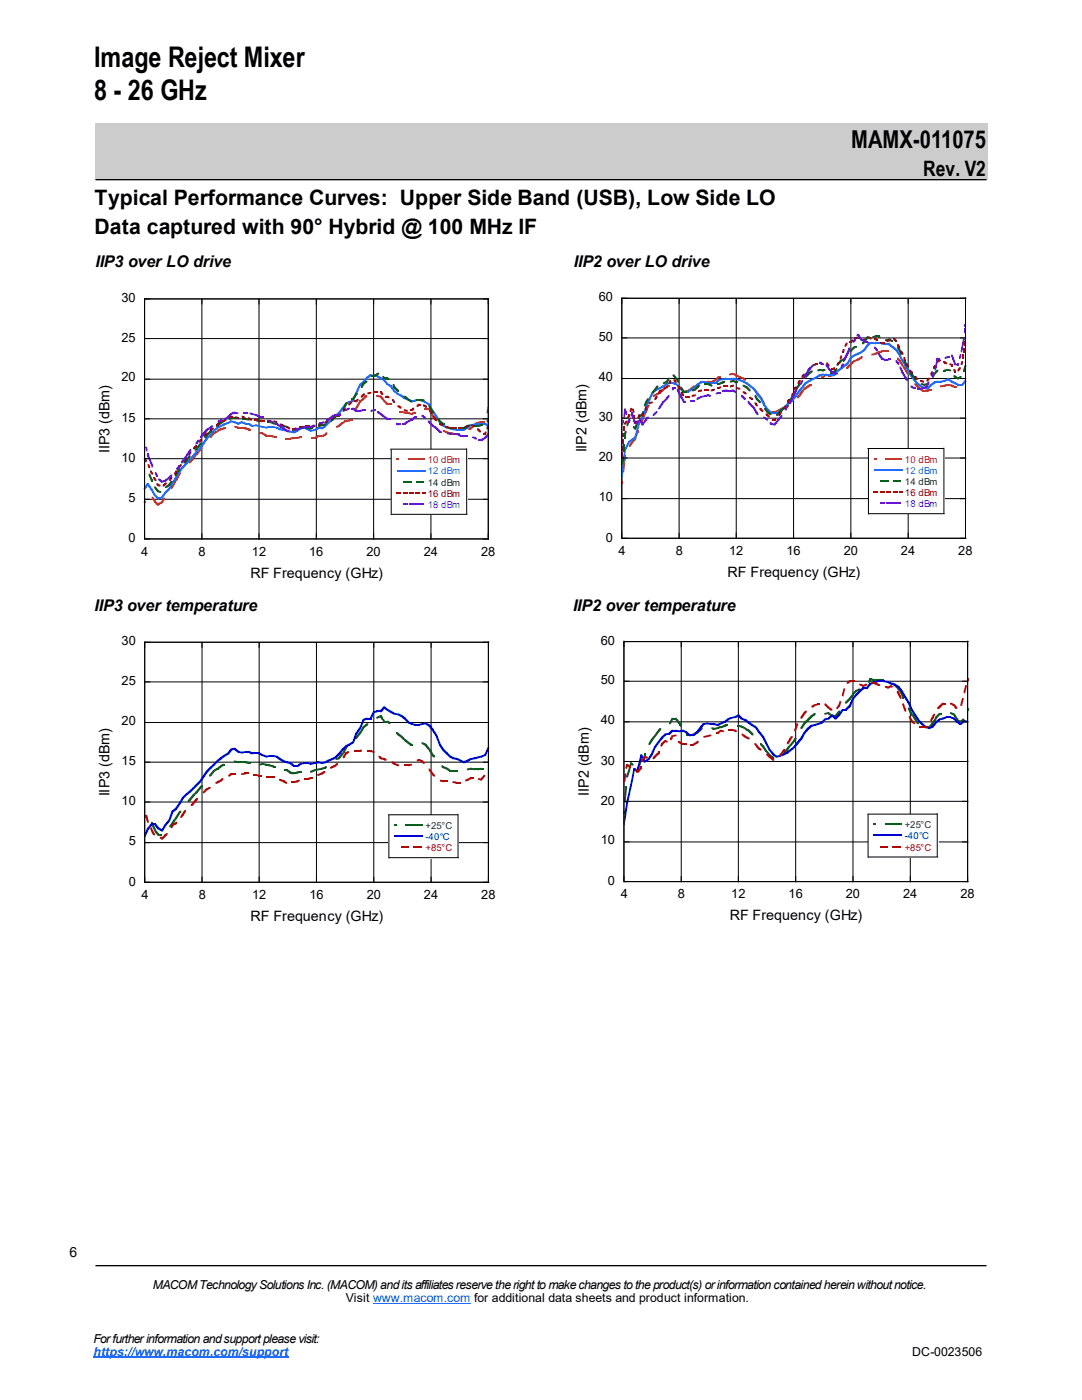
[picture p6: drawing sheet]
<svg xmlns="http://www.w3.org/2000/svg" width="216mm" height="279mm" viewBox="0 0 216 279" stroke-linecap="round" stroke-linejoin="round" font-family="sans-serif">
<defs><g id="words">
<g font-size="5.7">
<text x="18.8" y="13.4">Image Reject Mixer</text>
<text x="18.8" y="19.9">8 - 26 GHz</text>
</g>
<text font-size="4.9" x="169.8" y="29.5">MAMX-011075</text>
<g font-size="4.2">
<text x="184.2" y="35.1">Rev. V2</text>
<text x="18.9" y="41">Typical Performance Curves: Upper Side Band (USB), Low Side LO</text>
<text x="18.9" y="46.7">Data captured with 90° Hybrid @ 100 MHz IF</text>
</g>
<g font-size="3.2">
<text x="19.1" y="53.3">IIP3 over LO drive</text>
<text x="114.5" y="53.4">IIP2 over LO drive</text>
<text x="18.9" y="122">IIP3 over temperature</text>
<text x="114.3" y="122">IIP2 over temperature</text>
</g>
<g font-size="2.9">
<text x="21.8" y="90.4" transform="rotate(-90 21.8 90.4)">IIP3 (dBm)</text>
<text x="117.1" y="90.3" transform="rotate(-90 117.1 90.3)">IIP2 (dBm)</text>
<text x="50" y="115.3">RF Frequency (GHz)</text>
<text x="145.2" y="115.2">RF Frequency (GHz)</text>
<text x="21.9" y="159" transform="rotate(-90 21.9 159)">IIP3 (dBm)</text>
<text x="117.5" y="158.8" transform="rotate(-90 117.5 158.8)">IIP2 (dBm)</text>
<text x="50" y="183.8">RF Frequency (GHz)</text>
<text x="145.6" y="183.7">RF Frequency (GHz)</text>
</g>
<text font-size="2.8" x="14" y="250.6">6</text>
<g font-size="2.5">
<text x="24.2" y="60.3">30</text>
<text x="119.5" y="60.1">60</text>
<text x="24.2" y="68.2">25</text>
<text x="119.5" y="68.1">50</text>
<text x="24.2" y="76.1">20</text>
<text x="119.5" y="76">40</text>
<text x="24.2" y="84.2">15</text>
<text x="119.5" y="84.1">30</text>
<text x="24.2" y="92.2">10</text>
<text x="119.5" y="92.1">20</text>
<text x="25.6" y="100.1">5</text>
<text x="119.5" y="100">10</text>
<text x="25.6" y="108.2">0</text>
<text x="28.2" y="110.9">4</text>
<text x="39.6" y="110.9">8</text>
<text x="50.3" y="110.9">12</text>
<text x="61.7" y="110.9">16</text>
<text x="73.1" y="110.9">20</text>
<text x="84.5" y="110.9">24</text>
<text x="96" y="110.9">28</text>
<text x="120.9" y="108.1">0</text>
<text x="123.4" y="110.8">4</text>
<text x="134.9" y="110.8">8</text>
<text x="145.5" y="110.8">12</text>
<text x="156.9" y="110.8">16</text>
<text x="168.4" y="110.8">20</text>
<text x="179.8" y="110.8">24</text>
<text x="191.2" y="110.8">28</text>
<text x="24.3" y="128.8">30</text>
<text x="119.9" y="128.6">60</text>
<text x="24.3" y="136.7">25</text>
<text x="119.9" y="136.6">50</text>
<text x="24.3" y="144.6">20</text>
<text x="119.9" y="144.5">40</text>
<text x="24.3" y="152.8">15</text>
<text x="119.9" y="152.6">30</text>
<text x="24.3" y="160.7">10</text>
<text x="119.9" y="160.6">20</text>
<text x="25.7" y="168.6">5</text>
<text x="119.9" y="168.5">10</text>
<text x="25.7" y="176.7">0</text>
<text x="28.2" y="179.4">4</text>
<text x="39.7" y="179.4">8</text>
<text x="50.3" y="179.4">12</text>
<text x="61.7" y="179.4">16</text>
<text x="73.2" y="179.4">20</text>
<text x="84.6" y="179.4">24</text>
<text x="96" y="179.4">28</text>
<text x="121.3" y="176.6">0</text>
<text x="123.8" y="179.3">4</text>
<text x="135.3" y="179.3">8</text>
<text x="145.9" y="179.3">12</text>
<text x="157.4" y="179.3">16</text>
<text x="168.8" y="179.3">20</text>
<text x="180.2" y="179.3">24</text>
<text x="191.6" y="179.3">28</text>
<text x="30.5" y="257.2">MACOM Technology Solutions Inc. (MACOM) and its affiliates reserve the right to make changes to the product(s) or informationcontained herein without notice.</text>
<text x="69" y="259.9">Visit www.macom.com for additional data sheets and product information.</text>
<text x="18.6" y="268">For further information and support please visit:</text>
<text x="182" y="270.6">DC-0023506</text>
</g>
<text font-size="2.5" fill="#06f" x="18.6" y="270.6">https://www.macom.com/support</text>
<g font-size="1.9" fill="#d83903">
<text x="85.3" y="92.5">10 dBm</text>
<text x="180.6" y="92.4">10 dBm</text>
</g>
<g font-size="1.9" fill="#206bff">
<text x="85.3" y="94.7">12 dBm</text>
<text x="180.6" y="94.6">12 dBm</text>
</g>
<g font-size="1.9" fill="#07601a">
<text x="85.3" y="96.9">14 dBm</text>
<text x="180.6" y="96.8">14 dBm</text>
<text x="84.9" y="165.5">+25°C</text>
<text x="180.5" y="165.3">+25°C</text>
</g>
<g font-size="1.9" fill="#7a0403">
<text x="85.3" y="99.1">16 dBm</text>
<text x="180.6" y="99">16 dBm</text>
</g>
<g font-size="1.9" fill="#6814d4">
<text x="85.3" y="101.4">18 dBm</text>
<text x="180.6" y="101.2">18 dBm</text>
</g>
<g font-size="1.9" fill="#0000d4">
<text x="84.9" y="167.7">-40°C</text>
<text x="180.5" y="167.5">-40°C</text>
</g>
<g font-size="1.9" fill="#dd0806">
<text x="84.9" y="169.9">+85°C</text>
<text x="180.5" y="169.7">+85°C</text>
</g>
</g></defs>
<path d="M19 252.6h177.8" fill="none" stroke="#000" stroke-width=".26"/>
<path d="M6.9 247.3h9.5v6.3h-9.5z" fill-rule="evenodd" fill="#fff"/>
<path d="M19 24.7h178.1v11.3h-178.1z" fill-rule="evenodd" fill="#ccc"/>
<path d="M19 35.9h177.8" fill="none" stroke="#000" stroke-width=".26"/>
<path d="M74.4 260.2h19.5" fill="none" stroke="#06f" stroke-width=".2"/>
<path d="M18.6 270.9h39" fill="none" stroke="#06f" stroke-width=".25"/>
<g fill="none" stroke="#000" stroke-width=".2">
<path d="M40.3 59.7v48M51.7 59.7v48M63.1 59.7v48M74.6 59.7v48M86 59.7v48M97.4 59.7v48M97.6 59.7h-68.8v48M28.8 75.7h68.8M28.8 67.6h68.8M28.8 99.6h68.8M28.8 91.5h68.8M28.8 83.6h68.8"/>
<path d="M28.8 107.6h68.8"/>
</g>
<g fill="#d83903">
<path d="M28.7 100.1l.5-.2-.2 .5h-.3z"/>
<path d="M30.3 99.1h.3l.5 .8v.4h-.3l-.5-.8z"/>
<path d="M30.8 99.9h.3l.6 .7v.3h-.3l-.6-.6z"/>
<path d="M31.5 100.4l1-.3v.3l-.6 .3h-.4z"/>
<path d="M32.5 99.5h.3v.3l-.3 .6h-.3z"/>
<path d="M32.5 99.5l.5-.2v.3l-.2 .2h-.3z"/>
<path d="M34.2 96.9h.4v.3l-.2 .4h-.3z"/>
<path d="M34.9 95.8h.3v.3l-.6 1.1h-.4v-.3z"/>
<path d="M35.7 94.4h.3v.3l-.7 1.3h-.3v-.4z"/>
<path d="M35.7 94.4l.4-.2v.3l-.4 .2z"/>
<path d="M37.7 92h.3v.3l-.1 .2h-.3z"/>
<path d="M37.7 92l.7-.6h.3v.3l-.7 .6h-.3z"/>
<path d="M38.8 90.7h.3v.3l-.4 .7h-.3v-.3z"/>
<path d="M39.8 89.6h.3v.3l-.8 1h-.3v-.3z"/>
<path d="M39.9 89.3h.4l-.2 .6h-.3z"/>
<path d="M39.9 89.3l.2-.2h.3v.4l-.1 .1h-.4z"/>
<path d="M42.5 86.3h.3v.3l-.6 .8h-.4v-.3z"/>
<path d="M42.5 86.3l.6-.3h.3v.3l-.6 .3h-.3z"/>
<path d="M43.3 85.8l.6-.3h.3v.3l-.6 .3h-.3z"/>
<path d="M43.9 85.5l1-.2v.4l-1 .1z"/>
<path d="M44.6 85.3h.4v.4h-.4z"/>
<path d="M46.8 85l.9 .2v.3l-.9-.2z"/>
<path d="M47.4 85.2h1v.3h-1z"/>
<path d="M48.1 85.2h.4v.3h-.4z"/>
<path d="M48.4 85.2l.8 .1v.4l-.8-.2z"/>
<path d="M48.8 85.3l1 .2v.3l-1-.1z"/>
<path d="M49.5 85.5h.3l.2 .2v.3h-.4l-.1-.2z"/>
<path d="M49.6 85.7h.5v.3h-.5z"/>
<path d="M51.9 86.3h.6v.3h-.6z"/>
<path d="M52.2 86.3h.3l.8 .5v.3h-.3l-.8-.5z"/>
<path d="M53 86.8h.6v.3h-.6z"/>
<path d="M53.4 86.8h.5v.3h-.5z"/>
<path d="M53.6 86.8l.9 .1v.3l-.9-.1z"/>
<path d="M54.2 86.9l.8 .2v.3l-.8-.2z"/>
<path d="M54.7 87.1h.5v.3h-.5z"/>
<path d="M56.9 87.4h.5v.3h-.5z"/>
<path d="M57.1 87.4h.9v.3h-.9z"/>
<path d="M57.7 87.4l1-.2v.4l-1 .1z"/>
<path d="M58.5 87.2h1v.4h-1z"/>
<path d="M59.2 87.2l.9-.1v.3l-.9 .2z"/>
<path d="M59.8 87.1h.5v.3h-.5z"/>
<path d="M62 87.2h1v.4h-1z"/>
<path d="M62.7 87.2l.6-.3h.3v.3l-.6 .4h-.3z"/>
<path d="M63.3 86.9h.5v.3h-.5z"/>
<path d="M63.6 86.9h.8v.3h-.8z"/>
<path d="M64.1 86.9l.9-.3v.3l-.6 .3h-.3z"/>
<path d="M64.9 86.4h.3v.4l-.5 .1z"/>
<path d="M64.9 86.4l.4-.1v.3l-.4 .2z"/>
<path d="M67.1 85l.6-.1v.3l-.6 .1z"/>
<path d="M67.4 84.9l.8-.7h.3v.3l-.8 .7h-.3z"/>
<path d="M68.2 84.2l.6-.1v.3l-.6 .1z"/>
<path d="M68.7 83.9h.4v.3h-.4z"/>
<path d="M68.8 83.9l1-.1v.3l-1 .1z"/>
<path d="M69.5 83.8l.8-.2v.3l-.5 .2h-.3z"/>
<path d="M69.9 83.6h.5v.3h-.5z"/>
<path d="M70.9 81.4h.3l-.2 .6h-.3z"/>
<path d="M71.5 80.3h.3v.3l-.6 1.1h-.3v-.3z"/>
<path d="M71.7 79.9h.3v.5h-.3z"/>
<path d="M71.7 79.9l.6-.4h.3v.3l-.6 .5h-.3z"/>
<path d="M72.8 79h.3v.3l-.5 .5h-.3v-.3z"/>
<path d="M73 78.8h.3v.4l-.2 .1h-.3v-.3z"/>
<path d="M75.1 78.8l1.1 .2v.3l-1.1-.1z"/>
<path d="M75.8 79h.4l.4 .6v.3h-.3l-.5-.6z"/>
<path d="M76.5 79.8h.3l.6 .6v.3h-.3l-.6-.6z"/>
<path d="M77.1 80.4h1v.3h-1z"/>
<path d="M77.7 80.4h.5v.3h-.5z"/>
<path d="M79.6 82h.7v.3h-.7z"/>
<path d="M80 82l.9 .2v.3l-.9-.2z"/>
<path d="M80.6 82.2l.8 .1v.3l-.8-.1z"/>
<path d="M81.2 82.3h.5v.3h-.5z"/>
<path d="M81.4 82.3l.9 .2v.3l-.9-.2z"/>
<path d="M82 82.5l.5-.3h.3v.3l-.5 .3h-.3z"/>
<path d="M82.5 82.2h.5v.3h-.5z"/>
<path d="M84.7 81.5h1.1v.3h-1.1z"/>
<path d="M85.5 81.5h.3l.3 1h-.3l-.3-.7z"/>
<path d="M86 82.3h.3l.1 .8h-.3z"/>
<path d="M86.1 82.8h.3l.7 .8v.3h-.3l-.7-.8z"/>
<path d="M86.8 83.6h.3l.1 .5-.4-.2z"/>
<path d="M88.4 85.8h.3l.6 .3v.3l-.9-.3z"/>
<path d="M89 86.1l1 .2v.3l-1-.2z"/>
<path d="M89.6 86.3h.5v.3h-.5z"/>
<path d="M90 86.3l.6 .1v.4l-.6-.2z"/>
<path d="M90.3 86.4h1.1v.4h-1.1z"/>
<path d="M91.1 86.4h.5v.4h-.5z"/>
<path d="M91.2 86.4h.5v.4h-.5z"/>
<path d="M93.5 85.5l.6-.2v.4l-.6 .1z"/>
<path d="M93.8 85.3l.8-.6h.3v.3l-.8 .7h-.3z"/>
<path d="M94.9 84.4h.3v.3l-.3 .3h-.3v-.3z"/>
<path d="M95 84.2h.5v.3h-.5z"/>
<path d="M95.2 84.2l.9-.1v.3l-.9 .1z"/>
<path d="M95.8 84.1h.8v.3h-.8z"/>
<path d="M96.3 84.1h.5v.3h-.5z"/>
<path d="M97.3 81.2h.3v.3l-.2 1h-.3z"/>
</g>
<g fill="#206bff">
<path d="M29.3 96.4h.3v.4l-.6 .9h-.3v-.3z"/>
<path d="M29.3 96.4h.3l.8 1.2v.3h-.3l-.8-1.1z"/>
<path d="M30.1 97.6h.3l.7 1.1v.3h-.3l-.7-1.1z"/>
<path d="M30.8 98.7h.3l.6 .6v.3h-.3l-.6-.6z"/>
<path d="M31.4 99.3l1.1-.2v.4l-.8 .1h-.3z"/>
<path d="M32.8 98.2h.3v.3l-.6 1h-.3v-.4z"/>
<path d="M32.8 98.2l.8-.8h.3v.3l-.8 .8h-.3z"/>
<path d="M34.2 96.3h.4v.3l-.7 1.1h-.3v-.3z"/>
<path d="M34.9 95.3h.3v.3l-.6 1h-.4v-.3z"/>
<path d="M35.7 93.9h.3v.3l-.8 1.4h-.3v-.3z"/>
<path d="M36.3 93.1h.3v.3l-.6 .8h-.3v-.3z"/>
<path d="M36.3 93.1l.6-.6h.3v.3l-.6 .6h-.3z"/>
<path d="M37.7 91.5h.3v.3l-.8 1h-.3v-.3z"/>
<path d="M37.7 91.5l.7-.6h.3v.3l-.7 .6h-.3z"/>
<path d="M39 90.1h.3v.3l-.6 .8h-.3v-.3z"/>
<path d="M39 90.1l.8-.8h.3v.3l-.8 .8h-.3z"/>
<path d="M40.4 88.3h.3v.4l-.6 .9h-.3v-.3z"/>
<path d="M41 87.4h.4v.3l-.7 1h-.3v-.4z"/>
<path d="M41 87.4l.8-.8h.4v.3l-.8 .8h-.4z"/>
<path d="M42.5 85.8h.3v.3l-.6 .8h-.4v-.3z"/>
<path d="M42.5 85.8l.8-.6h.3v.3l-.8 .6h-.3z"/>
<path d="M43.3 85.2l.6-.3h.3v.3l-.6 .3h-.3z"/>
<path d="M43.9 84.9l.7-.4h.3v.4l-.7 .3h-.3z"/>
<path d="M44.6 84.5l1.1-.3v.3l-.8 .4h-.3z"/>
<path d="M45.4 84.2l.6-.3h.3v.3l-.6 .3h-.3z"/>
<path d="M46 83.9l.9 .2v.3l-.9-.2z"/>
<path d="M46.6 84.1l1.1 .3v.3l-1.1-.3z"/>
<path d="M47.4 84.4l1-.3v.3l-.7 .3h-.3z"/>
<path d="M48.1 84.1l1.1 .3v.3h-.4l-.7-.3z"/>
<path d="M48.8 84.4h1v.3h-1z"/>
<path d="M49.5 84.4h.3l.6 .5v.3h-.3l-.6-.5z"/>
<path d="M50.1 84.9l1.1-.2v.3l-.8 .2h-.3z"/>
<path d="M50.9 84.7l1 .2v.3l-1-.2z"/>
<path d="M51.5 84.9l1 .1v.3l-1-.1z"/>
<path d="M52.2 85l1.1 .2v.3l-1.1-.2z"/>
<path d="M53 85.2l.9-.2v.3l-.6 .2h-.3z"/>
<path d="M53.6 85h.9v.3h-.9z"/>
<path d="M54.2 85l1.1 .2v.3l-1.1-.2z"/>
<path d="M55 85.2l1 .3v.3h-.4l-.6-.3z"/>
<path d="M55.6 85.5l1.2 .2v.3l-1.2-.2z"/>
<path d="M56.4 85.7l1 .1v.3l-1-.1z"/>
<path d="M57.1 85.8l.9 .2v.3l-.9-.2z"/>
<path d="M57.7 86l1.1 .1v.3l-1.1-.1z"/>
<path d="M58.5 86.1l1-.3v.3l-.7 .3h-.3z"/>
<path d="M59.2 85.8l.6-.5h.3v.4l-.6 .4h-.3z"/>
<path d="M59.8 85.3l1.1-.1v.3l-.8 .2h-.3z"/>
<path d="M60.6 85.2l1 .3v.3h-.4l-.6-.3z"/>
<path d="M61.2 85.5h.4l.6 .3v.3l-1-.3z"/>
<path d="M61.9 85.8l1.1-.1v.3l-1.1 .1z"/>
<path d="M62.7 85.7l.6-.4h.3v.4l-.6 .3h-.3z"/>
<path d="M63.3 85.3h1.1v.4h-1.1z"/>
<path d="M64.1 85.3l.6-.4h.3v.3l-.6 .5h-.3z"/>
<path d="M65.3 84.2h.4v.3l-.7 .7h-.3v-.3z"/>
<path d="M65.3 84.2l.8-.6h.4v.3l-.8 .6h-.4z"/>
<path d="M66.8 82.8h.3v.3l-.6 .8h-.4v-.3z"/>
<path d="M66.8 82.8l.6-.5h.3v.3l-.6 .5h-.3z"/>
<path d="M68.2 81.4h.3v.3l-.8 .9h-.3v-.3z"/>
<path d="M68.8 80.4h.3v.3l-.6 1h-.3v-.3z"/>
<path d="M68.8 80.4l1-.3v.3l-.7 .3h-.3z"/>
<path d="M69.5 80.1l1.1-.3v.3l-.8 .3h-.3z"/>
<path d="M70.9 78.4h.3v.3l-.6 1.4h-.3v-.3z"/>
<path d="M71.7 76.6h.3v.3l-.8 1.8h-.3v-.3z"/>
<path d="M71.7 76.6l.6-.5h.3v.4l-.6 .4h-.3z"/>
<path d="M73 75.3h.3v.4l-.7 .8h-.3v-.4z"/>
<path d="M73 75.3l.8-.6h.3v.3l-.8 .7h-.3z"/>
<path d="M73.8 74.7l.9 .2v.3l-.9-.2z"/>
<path d="M74.4 74.9h1v.3h-1z"/>
<path d="M75.1 74.9h.3l.8 .4v.4h-.4l-.7-.5z"/>
<path d="M75.8 75.3h.4l.6 .4v.3l-1-.3z"/>
<path d="M76.5 75.7h.3l.6 .8v.3h-.3l-.6-.8z"/>
<path d="M77.1 76.5h.3l.8 .4v.4h-.3l-.8-.5z"/>
<path d="M77.9 76.9h.3l.6 1v.3h-.3l-.6-.9z"/>
<path d="M78.5 77.9h.3l.8 .6v.3h-.3l-.8-.6z"/>
<path d="M79.3 78.5l1 .3v.4h-.3l-.7-.4z"/>
<path d="M80 78.8h.3l.6 .5v.3h-.3l-.6-.4z"/>
<path d="M80.6 79.3l1.1 .3v.3l-1.1-.3z"/>
<path d="M81.4 79.6l.9 .3v.4h-.3l-.6-.4z"/>
<path d="M82 79.9l1-.1v.3l-1 .2z"/>
<path d="M82.6 79.8l1.2-.2v.3l-.8 .2h-.4z"/>
<path d="M83.4 79.6l1 .2v.3l-1-.2z"/>
<path d="M84.1 79.8h.3l.6 .3v.3l-.9-.3z"/>
<path d="M84.7 80.1h.3l.8 .5v.3h-.3l-.8-.5z"/>
<path d="M85.5 80.6h.3l.6 1.2v.4h-.3l-.6-1.3z"/>
<path d="M86.1 81.8h.3l.8 1.2v.3h-.3l-.8-1.1z"/>
<path d="M86.9 83h.3l.7 1.1v.3h-.3l-.7-1.1z"/>
<path d="M87.6 84.1h.3l.6 .6v.3h-.3l-.6-.6z"/>
<path d="M88.2 84.7h.3l.8 .5v.3h-.3l-.8-.5z"/>
<path d="M89 85.2l1 .1v.4l-1-.2z"/>
<path d="M89.6 85.3l1 .2v.3l-1-.1z"/>
<path d="M90.3 85.5l1.1 .2v.3l-1.1-.2z"/>
<path d="M91.1 85.7h.9v.3h-.9z"/>
<path d="M91.7 85.7h1v.3h-1z"/>
<path d="M92.3 85.7l.8-.5h.4v.3l-.8 .5h-.4z"/>
<path d="M93.1 85.2l.7-.5h.3v.3l-.6 .5h-.4z"/>
<path d="M93.8 84.7l1.1-.2v.4l-.8 .1h-.3z"/>
<path d="M94.6 84.5l.9-.1v.3l-.9 .2z"/>
<path d="M95.2 84.4h.9v.3h-.9z"/>
<path d="M95.8 84.4h1.1v.3h-1.1z"/>
<path d="M96.6 84.4h.3l.7 .5v.3h-.3l-.7-.5z"/>
</g>
<g fill="#07601a">
<path d="M29.6 94.5h.4l.4 1.1v.4h-.3z"/>
<path d="M30.1 95.6h.3v.5h-.3z"/>
<path d="M30.8 97.1h.3l.6 .8v.3h-.3l-.6-.8z"/>
<path d="M31.4 97.9l.8 .1v.3l-.8-.1z"/>
<path d="M33 97.1l.6-.5h.3v.3l-.6 .5h-.3z"/>
<path d="M34.1 96h.3v.3l-.5 .6h-.3v-.3z"/>
<path d="M35.7 93.4h.3v.3l-.8 1.3h-.3v-.3z"/>
<path d="M36.9 91.8h.3v.4l-.3 .3h-.3v-.3z"/>
<path d="M37.7 90.9h.3v.3l-.8 1h-.3v-.4z"/>
<path d="M38.8 89.6l.2-.1h.3v.3l-.2 .1h-.3z"/>
<path d="M39.8 88.5h.3v.3l-.8 1h-.3v-.3z"/>
<path d="M39.9 88.3h.4v.4l-.2 .1h-.3z"/>
<path d="M40.7 87.1l.3-.3h.4v.3l-.4 .3h-.3z"/>
<path d="M41 86.8l.8-.8h.4v.3l-.8 .8h-.4z"/>
<path d="M42 85.8h.3v.3l-.1 .2h-.4z"/>
<path d="M43.1 84.9l.5-.2-.2 .5h-.3z"/>
<path d="M43.3 84.7l.6-.5h.3v.3l-.6 .5h-.3z"/>
<path d="M43.9 84.2l.5-.3h.3v.3l-.5 .3h-.3z"/>
<path d="M45.7 83.4l.6-.1v.3l-.3 .2h-.3z"/>
<path d="M46 83.3h.9v.3h-.9z"/>
<path d="M46.6 83.3h.7v.3h-.7z"/>
<path d="M48.2 83.4h1v.4h-1z"/>
<path d="M48.8 83.4l1 .2v.3l-1-.1z"/>
<path d="M50.7 83.6h.5v.3h-.5z"/>
<path d="M50.9 83.6h.3l.7 .3v.3h-.4l-.6-.3z"/>
<path d="M51.5 83.9l.8-.1v.3l-.8 .1z"/>
<path d="M53.3 84.1h.6v.3h-.6z"/>
<path d="M53.6 84.1l.9 .1v.3l-.9-.1z"/>
<path d="M54.2 84.2l.7 .2v.3l-.7-.2z"/>
<path d="M55.8 84.7l1 .2v.3l-1-.2z"/>
<path d="M56.4 84.9l1 .1v.3l-1-.1z"/>
<path d="M58.4 85.7h.4v.3h-.4z"/>
<path d="M58.5 85.7l1-.2v.3l-.7 .2h-.3z"/>
<path d="M59.2 85.5l.8-.2v.4l-.8 .1z"/>
<path d="M60.9 85.2h.7v.3h-.7z"/>
<path d="M61.2 85.2l1 .1v.4l-1-.2z"/>
<path d="M61.9 85.3l.6-.1v.3l-.3 .2h-.3z"/>
<path d="M63.5 84.9l.9-.2v.3l-.6 .2h-.3z"/>
<path d="M64.1 84.7l.9-.2v.4l-.6 .1h-.3z"/>
<path d="M66.1 83.6h.4v.3l-.2 .2h-.3z"/>
<path d="M66.1 83.6l.7-.6h.3v.3l-.6 .6h-.4z"/>
<path d="M66.8 83l.4-.4h.4v.4l-.5 .3h-.3z"/>
<path d="M68.8 80.6h.3v.3l-.4 .9h-.3v-.3z"/>
<path d="M69 80.3h.3l-.2 .6h-.3z"/>
<path d="M70.1 79.5h.5v.3h-.5z"/>
<path d="M70.9 78.5h.3v.3l-.6 1h-.3v-.3z"/>
<path d="M70.9 78.5l.1-.1h.4l-.2 .4h-.3z"/>
<path d="M72.3 76.5h.3v.3l-.3 .6h-.3v-.3z"/>
<path d="M72.3 76.5l.7-.5h.3v.3l-.7 .5h-.3z"/>
<path d="M74.1 74.9h.6v.3h-.6z"/>
<path d="M74.4 74.9l1-.3v.3l-.7 .3h-.3z"/>
<path d="M75.1 74.6l.6-.2v.3l-.3 .2h-.3z"/>
<path d="M76.3 75h.3l.2 .7h-.3z"/>
<path d="M76.5 75.3h.9v.4h-.9z"/>
<path d="M77.1 75.3l.6 .2v.3l-.6-.1z"/>
<path d="M78.4 76.6h.3l.1 .8h-.3z"/>
<path d="M78.5 77.1h.3l.8 .8v.3h-.3l-.8-.8z"/>
<path d="M80.6 79h.3l.8 .6v.3h-.3l-.8-.6z"/>
<path d="M81.4 79.6h.3l.5 .3v.4h-.3l-.5-.4z"/>
<path d="M83.1 79.6h.7v.3h-.7z"/>
<path d="M83.4 79.6h1v.3h-1z"/>
<path d="M84.1 79.6l.6 .2v.3l-.6-.2z"/>
<path d="M85.5 80.9h.3l.6 1.1v.3h-.3l-.6-1.1z"/>
<path d="M86.1 82l.5 .2v.3h-.3z"/>
<path d="M87.2 83.4h.4l.3 .5v.3h-.3l-.4-.4z"/>
<path d="M87.6 83.9h.3l.6 .5v.3h-.3l-.6-.5z"/>
<path d="M88.2 84.4h.5v.3h-.5z"/>
<path d="M89.6 85.2h1v.3h-1z"/>
<path d="M90.3 85.2h.9v.3h-.9z"/>
<path d="M92.2 85.3h.5v.4h-.5z"/>
<path d="M92.3 85.3l.8-.4h.4v.3l-.8 .5h-.4z"/>
<path d="M93.1 84.9l.7-.2v.3l-.3 .2h-.4z"/>
<path d="M94.7 84.9h.8v.3h-.8z"/>
<path d="M95.2 84.9l.9-.2v.3l-.6 .2h-.3z"/>
<path d="M95.8 84.7h.5v.3h-.5z"/>
<path d="M97.1 83.9l.5-.1v.3l-.2 .1h-.3z"/>
</g>
<g fill="#7a0403">
<path d="M28.7 91.4h.3l.3 .4v.4h-.3l-.3-.5z"/>
<path d="M29.5 92.6h.3l.2 .8h-.4z"/>
<path d="M30 93.9h.3l.1 .6h-.3z"/>
<path d="M30.1 94.2h.3l.2 .5-.5-.2z"/>
<path d="M30.6 95.2h.3l.2 .6h-.3z"/>
<path d="M30.8 95.5l.4 .1v.4h-.3z"/>
<path d="M31.2 96.4l.5 .2v.3h-.3z"/>
<path d="M31.4 96.6l.6 .2v.3l-.6-.2z"/>
<path d="M32.5 96.8l.3-.4h.3v.4l-.3 .3h-.3z"/>
<path d="M32.8 96.4l.5-.1v.3l-.5 .2z"/>
<path d="M34.1 95.2h.3v.3l-.3 .5h-.3v-.4z"/>
<path d="M34.9 94.2h.3l-.2 .5h-.3z"/>
<path d="M35 93.9h.3v.3l-.1 .3h-.3z"/>
<path d="M35.7 92.9h.3v.4l-.5 .1z"/>
<path d="M36 92.6h.3v.3l-.3 .4h-.3v-.4z"/>
<path d="M36.9 91.4h.3v.3l-.3 .5h-.3v-.4z"/>
<path d="M37.7 90.2h.3l-.1 .7h-.3z"/>
<path d="M37.7 90.2l.5-.1v.3l-.5 .2z"/>
<path d="M39 88.8h.3v.3l-.5 .5h-.3v-.3z"/>
<path d="M39.6 88l.5-.1v.3l-.5 .1z"/>
<path d="M39.9 87.6h.4l-.2 .6h-.3z"/>
<path d="M41 86.3h.4v.3l-.5 .5h-.3v-.3z"/>
<path d="M41.8 85.7l.5-.4h.3v.4l-.4 .3h-.4z"/>
<path d="M43.1 84.7l.2-.2h.3v.4l-.2 .1h-.3z"/>
<path d="M43.3 84.5l.3-.3h.3v.3l-.3 .4h-.3z"/>
<path d="M44.4 83.8h.5v.3h-.5z"/>
<path d="M44.6 83.8l.6-.2v.3l-.3 .2h-.3z"/>
<path d="M45.7 83.1l.6-.1v.3l-.3 .1h-.3z"/>
<path d="M46 83h.5v.3h-.5z"/>
<path d="M46.9 83.1l.8 .2v.3l-.8-.2z"/>
<path d="M48.2 83h.3l.5 .3v.3h-.3l-.5-.3z"/>
<path d="M49.5 83.3h.3l.5 .3v.3h-.3l-.5-.3z"/>
<path d="M50.7 83.6h.5v.3h-.5z"/>
<path d="M50.9 83.6l.6 .2v.3l-.6-.2z"/>
<path d="M52 83.8h.5v.3h-.5z"/>
<path d="M52.2 83.8h.6v.3h-.6z"/>
<path d="M53.3 83.8h.6v.3h-.6z"/>
<path d="M53.6 83.8h.5v.3h-.5z"/>
<path d="M54.5 83.9l.8 .2v.3l-.8-.2z"/>
<path d="M55.8 84.5l.8 .2v.3l-.8-.1z"/>
<path d="M57.1 85h.3l.5 .3v.4h-.3l-.5-.4z"/>
<path d="M58.4 85.5h.4v.3h-.4z"/>
<path d="M58.5 85.5l.7-.2v.4l-.7 .1z"/>
<path d="M59.6 85h.5v.3h-.5z"/>
<path d="M59.8 85h.6v.3h-.6z"/>
<path d="M60.9 84.9h.7v.3h-.7z"/>
<path d="M61.2 84.9h.5v.3h-.5z"/>
<path d="M62.2 85l.8-.1v.3l-.8 .1z"/>
<path d="M63.5 84.5l.7-.1v.3l-.7 .2z"/>
<path d="M64.7 84.2l.5-.3h.3v.3l-.5 .3h-.3z"/>
<path d="M66.1 83.3h.4v.3l-.2 .2h-.3v-.4z"/>
<path d="M66.1 83.3l.4-.3h.3v.3l-.3 .3h-.4z"/>
<path d="M67.2 82.8h.5v.3h-.5z"/>
<path d="M67.4 82.8l.3-.3h.3v.3l-.3 .3h-.3z"/>
<path d="M68.7 81.4h.3v.3l-.3 .5h-.3v-.4z"/>
<path d="M69.5 80.6l.4-.5h.4v.3l-.5 .5h-.3z"/>
<path d="M70.7 79.9h.5v.4h-.5z"/>
<path d="M70.9 79.9l.3-.3h.3v.3l-.3 .4h-.3z"/>
<path d="M72 79l.3-.3h.3v.3l-.3 .3h-.3z"/>
<path d="M72.3 78.7l.5-.2v.3l-.5 .2z"/>
<path d="M73.3 78.4l.8-.2v.3l-.8 .2z"/>
<path d="M74.6 78h.8v.4h-.8z"/>
<path d="M75.8 78h.4l.3 .5v.3h-.3l-.4-.4z"/>
<path d="M76.9 79h.5v.3h-.5z"/>
<path d="M77.1 79l.6 .2v.3l-.6-.2z"/>
<path d="M78.2 79.6h.3l.3 .5v.3h-.3l-.3-.5z"/>
<path d="M79.3 80.9h.3l.5 .3v.3h-.3l-.5-.3z"/>
<path d="M80.6 81.7l.8 .1v.4l-.8-.2z"/>
<path d="M81.9 81.7h.4v.3h-.4z"/>
<path d="M82 81.7l.3-.3h.3v.3l-.3 .3h-.3z"/>
<path d="M83.1 80.9l.3-.3h.4v.3l-.4 .3h-.3z"/>
<path d="M83.4 80.6h.5v.3h-.5z"/>
<path d="M84.4 80.7l.6 .2v.3l-.6-.1z"/>
<path d="M84.7 80.9h.3l.2 .5-.5-.2z"/>
<path d="M85.7 81.8h.3l.3 .5v.3h-.3l-.3-.4z"/>
<path d="M86.4 83.1h.4l.3 .5v.3h-.3l-.4-.5z"/>
<path d="M87.6 84.4h.3l.5 .3v.3h-.4l-.4-.3z"/>
<path d="M88.8 85h.5v.3h-.5z"/>
<path d="M89 85l.6 .2v.3l-.6-.2z"/>
<path d="M90.1 85.3h.5v.4h-.5z"/>
<path d="M90.3 85.3h.6v.4h-.6z"/>
<path d="M91.4 85.3h.6v.4h-.6z"/>
<path d="M91.7 85.3h.5v.4h-.5z"/>
<path d="M92.7 85.2l.4-.3h.4v.3l-.5 .3h-.3z"/>
<path d="M93.9 84.7l.8 .2v.3l-.8-.2z"/>
<path d="M95.2 85.5h.3l.5 .5v.3h-.3l-.5-.5z"/>
<path d="M96.5 86.4h.4v.4h-.4z"/>
<path d="M96.8 86.1h.3l-.2 .7h-.3z"/>
<path d="M97.3 84.9h.3v.3l-.2 .5h-.3z"/>
</g>
<g fill="#6814d4">
<path d="M29 89.1h.3l.2 1h-.3z"/>
<path d="M29.3 90.4h.3v.5h-.3z"/>
<path d="M29.3 90.6h.3l.8 2.2h-.3l-.8-1.9z"/>
<path d="M30.1 92.5h.3l.2 .8h-.3z"/>
<path d="M30.9 94.2h.3l.3 .6v.4h-.3z"/>
<path d="M31.5 95.5h.4l.6 .5v.3h-.3l-.7-.5z"/>
<path d="M32.2 96l.9-.2v.3l-.6 .2h-.3z"/>
<path d="M32.8 95.8l.8-.6h.3v.3l-.8 .6h-.3z"/>
<path d="M34.1 94.7h.3v.3l-.5 .5h-.3v-.3z"/>
<path d="M35.7 92.8h.3v.3l-.5 .6h-.3v-.3z"/>
<path d="M36.3 91.8h.3l-.1 .7h-.4z"/>
<path d="M36.9 91h.3v.4l-.6 .8h-.3v-.4z"/>
<path d="M37.7 89.8h.3v.3l-.8 1.3h-.3v-.4z"/>
<path d="M37.7 89.8l.5-.2v.3l-.5 .2z"/>
<path d="M39.5 87.7h.3v.3l-.5 .7h-.3v-.4z"/>
<path d="M40.4 86.4h.3v.4l-.4 .6h-.4v-.3z"/>
<path d="M41 85.7h.4v.3l-.7 .8h-.3v-.4z"/>
<path d="M41 85.7l.8-.5h.4v.3l-.8 .5h-.4z"/>
<path d="M41.8 85.2l.4-.3h.3v.3l-.3 .3h-.4z"/>
<path d="M43.4 83.9l.8-.1v.3l-.8 .1z"/>
<path d="M44.1 83.6h.3v.3l-.2 .2h-.3z"/>
<path d="M44.7 83.4l1-.3v.3l-.7 .4h-.3z"/>
<path d="M46 82.5h.3v.3l-.6 .6h-.3v-.3z"/>
<path d="M46 82.5l.9-.3v.3l-.6 .3h-.3z"/>
<path d="M46.6 82.2l1 .1v.3l-1-.1z"/>
<path d="M48.5 82.2h.7v.3h-.7z"/>
<path d="M48.8 82.2h.7v.3h-.7z"/>
<path d="M49.8 82.3l.6 .2v.3l-.6-.2z"/>
<path d="M50.1 82.5l1.1 .1v.4l-1.1-.2z"/>
<path d="M50.9 82.6h.3l.7 .4v.3h-.4l-.6-.3z"/>
<path d="M51.5 83l1 .1v.3l-1-.1z"/>
<path d="M52.2 83.1h.4v.3h-.4z"/>
<path d="M53.6 83.8h.3l.6 .3v.3l-.9-.3z"/>
<path d="M54.9 84.4h.4v.3h-.4z"/>
<path d="M55 84.4h.3l.7 .5v.3h-.4l-.6-.5z"/>
<path d="M55.6 84.9h.4l.8 .4v.4h-.4l-.8-.5z"/>
<path d="M56.4 85.3h.4l.6 .5v.3h-.3l-.7-.4z"/>
<path d="M57.1 85.8l.6 .2v.3l-.6-.2z"/>
<path d="M58.7 85.7l.8-.2v.3l-.5 .2h-.3z"/>
<path d="M59.2 85.5h.4v.3h-.4z"/>
<path d="M60 85.3l.9-.3v.3l-.6 .4h-.3z"/>
<path d="M60.6 85h1v.3h-1z"/>
<path d="M61.2 85h1v.3h-1z"/>
<path d="M61.9 85l.9-.3v.3l-.6 .3h-.3z"/>
<path d="M63.8 84.2h.6v.3h-.6z"/>
<path d="M64.1 84.2l.6-.1v.3l-.6 .1z"/>
<path d="M65 83.8l.7-.2v.3l-.4 .2h-.3z"/>
<path d="M65.3 83.6l.8-.6h.4v.3l-.8 .6h-.4z"/>
<path d="M66.1 83l.7-.4h.3v.4l-.6 .3h-.4z"/>
<path d="M66.8 82.6h.9v.4h-.9z"/>
<path d="M67.4 82.6h.5v.4h-.5z"/>
<path d="M68.8 81.7l1-.3v.3l-.7 .3h-.3z"/>
<path d="M70.1 81.4h.5v.3h-.5z"/>
<path d="M70.3 81.4h.3l.6 .4v.4h-.3l-.6-.5z"/>
<path d="M70.9 81.8h1.1v.4h-1.1z"/>
<path d="M71.7 81.8l.9-.1v.3l-.9 .2z"/>
<path d="M72.3 81.7h.7v.3h-.7z"/>
<path d="M73.9 81.8l.8-.1v.3l-.8 .2z"/>
<path d="M74.4 81.7h.5v.3h-.5z"/>
<path d="M75.2 82h.3l.7 .5v.3h-.4l-.6-.5z"/>
<path d="M75.8 82.5h.4l.6 .5v.3h-.3l-.7-.5z"/>
<path d="M76.5 83h.3l.6 .4v.4h-.3l-.6-.5z"/>
<path d="M77.1 83.4h1v.4h-1z"/>
<path d="M79 84.4l.6 .1v.4l-.6-.2z"/>
<path d="M79.3 84.5h.7v.4h-.7z"/>
<path d="M80.3 84.4h.6v.3h-.6z"/>
<path d="M80.6 84.4l.8-.5h.3v.3l-.8 .5h-.3z"/>
<path d="M81.4 83.9l.6-.3h.3v.3l-.6 .3h-.3z"/>
<path d="M82 83.6l.6-.5h.4v.3l-.7 .5h-.3z"/>
<path d="M82.6 83.1h.5v.3h-.5z"/>
<path d="M84.1 82.8h.3l.6 .5v.3h-.3l-.6-.5z"/>
<path d="M85.3 83.9h.4l.1 .5h-.3z"/>
<path d="M85.5 84.1h.3l.6 .6v.3h-.3l-.6-.6z"/>
<path d="M86.1 84.7h.3l.8 .6v.4h-.3l-.8-.7z"/>
<path d="M86.9 85.3h.3l.7 .7v.3h-.3l-.7-.6z"/>
<path d="M87.6 86l.6 .1v.3l-.6-.1z"/>
<path d="M89.2 86.3l.8 .1v.4l-.8-.2z"/>
<path d="M89.6 86.4h.5v.4h-.5z"/>
<path d="M90.4 86.4h1v.4h-1z"/>
<path d="M91.1 86.4h.3l.6 .4v.3l-.9-.3z"/>
<path d="M91.7 86.8l1 .1v.3l-1-.1z"/>
<path d="M92.3 86.9h1v.3h-1z"/>
<path d="M94.2 87.1l.7 .1v.4l-.7-.2z"/>
<path d="M94.6 87.2l.6 .2v.3l-.6-.1z"/>
<path d="M95.5 87.7h.6v.3h-.6z"/>
<path d="M95.8 87.7l.8-.5h.3v.4l-.8 .4h-.3z"/>
<path d="M97.3 86.4h.3v.4l-.7 .8h-.3v-.4z"/>
</g>
<g fill="none" stroke="#000" stroke-width=".2">
<path d="M28.8 59.7h1.2M28.8 59.7v1.1M28.8 59.5v48.1M28.8 59.7h68.8M40.3 59.7v1.1M51.7 59.7v1.1M63.1 59.7v1.1M74.6 59.7v1.1M86 59.7v1.1M96.3 59.7h1.1v1.1M97.4 59.5v48.1M28.8 75.7h1.2"/>
<path d="M28.8 67.6h1.2M96.3 75.7h1.1M96.3 67.6h1.1M28.8 99.6h1.2M28.8 91.5h1.2M28.8 83.6h1.2M96.3 99.6h1.1M96.3 91.5h1.1M96.3 83.6h1.1M28.8 107.6h1.2M28.8 106.5v1.1M28.8 107.6h68.8"/>
<path d="M40.3 106.5v1.1M51.7 106.5v1.1M63.1 106.5v1.1M74.6 106.5v1.1M86 106.5v1.1M96.3 107.6h1.1M97.4 106.5v1.1"/>
</g>
<path d="M78.1 89.6h15.2v13.2h-15.2z" fill-rule="evenodd" fill="#fff"/>
<path d="M77.9 89.6h15.2M78.1 89.6v13.2M93.1 89.5v13.1M78.1 102.6h15.2" fill="none" stroke="#000" stroke-width=".2"/>
<g fill="#d83903">
<path d="M79.2 91.5h.4v.3h-.4z"/>
<path d="M81.4 91.5h1.7v.3h-1.7z"/>
<path d="M83 91.5h1.5v.3h-1.5z"/>
<path d="M84.2 91.5h.5v.3h-.5z"/>
</g>
<path d="M79.2 93.9h5.7" fill="none" stroke="#206bff" stroke-width=".34"/>
<g fill="#07601a">
<path d="M80.4 96h1.6v.3h-1.6z"/>
<path d="M83 96h1.5v.3h-1.5z"/>
</g>
<g fill="#7a0403">
<path d="M79.2 98.2h.8v.3h-.8z"/>
<path d="M80.4 98.2h.8v.3h-.8z"/>
<path d="M81.7 98.2h.8v.3h-.8z"/>
<path d="M83 98.2h.8v.3h-.8z"/>
<path d="M84.2 98.2h.7v.3h-.7z"/>
</g>
<path d="M80.4 100.4h1v.3h-1z" fill="#6814d4"/>
<path d="M81.7 100.6h2.8" fill="none" stroke="#6814d4" stroke-width=".34"/>
<g fill="none" stroke="#000" stroke-width=".2">
<path d="M135.5 59.5v48.1M146.9 59.5v48.1M158.3 59.5v48.1M169.8 59.5v48.1M181.2 59.5v48.1M192.7 59.5v48.1M192.8 59.5h-68.7v48.1M124.1 75.5h68.7M124.1 67.4h68.7M124.1 99.5h68.7M124.1 91.4h68.7M124.1 83.5h68.7"/>
<path d="M124.1 107.4h68.7"/>
</g>
<g fill="#d83903">
<path d="M123.9 96h.3v.5h-.3z"/>
<path d="M124.4 92.5h.3v.3l-.2 1.5h-.3z"/>
<path d="M124.5 91.3h.4v.3l-.2 1.1h-.3z"/>
<path d="M124.5 91.1h.4v.5h-.4z"/>
<path d="M124.5 90.9h.4v.5h-.4z"/>
<path d="M126 88.1h.3v.3l-.5 .8h-.3v-.3z"/>
<path d="M126 88.1l.6-.6h.3v.3l-.6 .6h-.3z"/>
<path d="M127.1 86h.3v.3l-.5 1.3h-.3v-.3z"/>
<path d="M127.1 85.9h.3v.4h-.3z"/>
<path d="M128 83.6h.3v.5h-.3z"/>
<path d="M128.5 82.4h.3v.3l-.5 1.3h-.3z"/>
<path d="M128.8 81.7h.3v.3l-.1 .5h-.4z"/>
<path d="M129.1 80.9h.3v.3l-.3 .8h-.3z"/>
<path d="M129.3 80.8h.3v.3l-.2 .1h-.3z"/>
<path d="M130.2 78.9l1-.4v.4l-.6 .3h-.4z"/>
<path d="M130.9 78.5l.6-.3h.3v.3l-.6 .4h-.3z"/>
<path d="M131.5 78.2l.5-.1v.3l-.2 .1h-.3z"/>
<path d="M131.8 77.9l.4-.3h.3v.3l-.3 .3h-.4z"/>
<path d="M132.2 77.6l.8-.6h.3v.3l-.8 .6h-.3z"/>
<path d="M133 77h.4v.3h-.4z"/>
<path d="M133.1 77h.5v.3h-.5z"/>
<path d="M135.3 77.4h.7v.4h-.7z"/>
<path d="M135.7 77.4h.3l.6 .7v.3h-.3l-.6-.6z"/>
<path d="M136.3 78.1l.8-.2v.3l-.5 .2h-.3z"/>
<path d="M136.9 77.9h.5v.3h-.5z"/>
<path d="M137.1 77.9l.6-.5h.3v.4l-.6 .4h-.3z"/>
<path d="M137.7 77.4l.5-.3h.3v.3l-.5 .4h-.3z"/>
<path d="M138.3 77h.4v.3l-.2 .1h-.3z"/>
<path d="M140.4 76.2h.5v.3h-.5z"/>
<path d="M140.6 76.2l.9-.2v.3l-.9 .2z"/>
<path d="M141.2 76h.9v.3h-.9z"/>
<path d="M142 76l.9-.3v.3l-.6 .3h-.3z"/>
<path d="M142.6 75.7l.7-.7h.3v.4l-.7 .6h-.3z"/>
<path d="M143.3 75h.4v.4h-.4z"/>
<path d="M145.5 74.6l1-.2v.3l-1 .2z"/>
<path d="M146.1 74.4l1 .3v.3h-.3l-.7-.3z"/>
<path d="M146.8 74.7h.3l.2 .5h-.4z"/>
<path d="M147.1 74.9l.6 .1v.4l-.6-.2z"/>
<path d="M147.4 75l1.1 .4v.3l-1.1-.3z"/>
<path d="M148.2 75.4l.5 .1v.3h-.3z"/>
<path d="M148.4 75.5h.3l.1 .5h-.3z"/>
<path d="M150.4 77.6h.3l.5 .6v.3h-.3l-.5-.6z"/>
<path d="M150.9 78.2h.3l.6 .8v.3h-.3l-.6-.8z"/>
<path d="M151.7 79.2h.3l.6 1.3v.3h-.3l-.6-1.3z"/>
<path d="M152.3 80.5h.3v.4h-.3z"/>
<path d="M154.1 82h.6v.4h-.6z"/>
<path d="M154.4 82l.9-.1v.3l-.9 .2z"/>
<path d="M155 81.9l.5-.3h.3v.3l-.5 .3h-.3z"/>
<path d="M155.6 81.4h.5v.3h-.5z"/>
<path d="M155.8 81.4l.6-.3h.4v.3l-.7 .3h-.3z"/>
<path d="M156.4 81.1l.5-.3h.3v.3l-.4 .3h-.4z"/>
<path d="M156.9 80.8h.5v.3h-.5z"/>
<path d="M159.3 78.9h.3v.3l-.3 .3h-.3v-.3z"/>
<path d="M159.9 77.9h.4v.3l-.7 1h-.3v-.3z"/>
<path d="M159.9 77.9l.5-.1v.3l-.5 .1z"/>
<path d="M160.3 77.6l.3-.3h.3v.3l-.3 .3h-.3z"/>
<path d="M160.6 77.3l.8-.5h.3v.3l-.8 .5h-.3z"/>
<path d="M161.4 76.8l.1-.2h.4v.4l-.2 .1h-.3z"/>
<path d="M161.5 76.6h.5v.4h-.5z"/>
<path d="M163.8 75.2l.6-.2v.4l-.6 .1z"/>
<path d="M164.1 75l.6-.4h.3v.3l-.6 .5h-.3z"/>
<path d="M164.7 74.6l.8 .1v.3l-.8-.1z"/>
<path d="M165.3 74.9h.5v.3h-.5z"/>
<path d="M165.5 74.9l1-.2v.3l-1 .2z"/>
<path d="M166.1 74.7l.5-.3h.3v.3l-.4 .3h-.4z"/>
<path d="M166.8 74.2h.3v.4l-.2 .1h-.3z"/>
<path d="M169 73.1h.3v.4l-.2 .1h-.3v-.3z"/>
<path d="M169 73.1l.6-.6h.3v.3l-.6 .7h-.3z"/>
<path d="M169.6 72.5l.7-.6h.3v.3l-.7 .6h-.3z"/>
<path d="M170.4 71.9l.6-.3h.4v.3l-.7 .3h-.3z"/>
<path d="M171 71.6l.7-.4h.3v.4l-.6 .3h-.4z"/>
<path d="M171.7 71.2l.4-.1v.3l-.1 .2h-.3z"/>
<path d="M173.9 70.6l1-.2v.4l-.7 .1h-.3z"/>
<path d="M174.5 70.4l1-.3v.3l-.6 .4h-.4z"/>
<path d="M175.2 70.1h.5v.3h-.5z"/>
<path d="M175.5 70.1l.6-.1v.3l-.6 .1z"/>
<path d="M175.8 70h1.1v.3h-1.1z"/>
<path d="M176.6 70h.5v.3h-.5z"/>
<path d="M176.8 70h.5v.3h-.5z"/>
<path d="M179 71.4h.3l.3 .3v.3h-.3l-.3-.3z"/>
<path d="M179.3 71.7h.3l.7 1.1v.3h-.3l-.7-1.1z"/>
<path d="M180.1 73h.3l.7 .9v.3h-.4l-.6-.9z"/>
<path d="M180.7 73.9h.4l.1 .7h-.3z"/>
<path d="M180.9 74.2h.3l.2 .5-.5-.1z"/>
<path d="M182.5 76.5h.3l.3 .3v.3h-.3l-.3-.3z"/>
<path d="M182.8 76.8h.3l.6 .6v.4h-.3l-.6-.7z"/>
<path d="M183.4 77.4h.3l.5 .4v.3h-.3l-.5-.3z"/>
<path d="M184.1 77.9h.4v.3h-.4z"/>
<path d="M184.2 77.9h1v.3h-1z"/>
<path d="M184.9 77.9l.4-.3h.3v.3l-.4 .3h-.3z"/>
<path d="M185.3 77.6h.5v.3h-.5z"/>
<path d="M187.5 77l1.2-.2v.3l-1.2 .2z"/>
<path d="M188.3 76.8l1-.2v.4l-1 .1z"/>
<path d="M189.1 76.6l1 .2v.3l-1-.1z"/>
<path d="M189.8 76.8h.3l.6 .3v.3h-.3l-.6-.3z"/>
<path d="M190.4 77.1h.5v.3h-.5z"/>
</g>
<g fill="#206bff">
<path d="M124.5 89.7h.4v.3l-.7 5.4h-.3z"/>
<path d="M125.3 88.1h.3v.3l-.7 1.6h-.4v-.3z"/>
<path d="M125.3 88.1l.7-.5h.3v.3l-.7 .5h-.3z"/>
<path d="M126 87.6l.6-.5h.3v.4l-.6 .4h-.3z"/>
<path d="M127.4 84.3h.3v.3l-.8 2.9h-.3z"/>
<path d="M128 83.2h.3v.3l-.6 1.1h-.3v-.3z"/>
<path d="M128.8 80.9h.3v.3l-.8 2.3h-.3z"/>
<path d="M129.4 79.5h.4v.3l-.7 1.4h-.3v-.3z"/>
<path d="M130.1 78.1h.3v.3l-.6 1.4h-.4v-.3z"/>
<path d="M130.1 78.1l.8-.5h.3v.3l-.8 .5h-.3z"/>
<path d="M130.9 77.6l.6-.3h.3v.3l-.6 .3h-.3z"/>
<path d="M131.5 77.3l.7-.3h.3v.3l-.7 .3h-.3z"/>
<path d="M132.2 77l.8-.5h.3v.3l-.8 .5h-.3z"/>
<path d="M133 76.5l.6-.3h.3v.3l-.6 .3h-.3z"/>
<path d="M133.6 76.2l1 .1v.3l-1-.1z"/>
<path d="M134.2 76.3l1.1 .3v.4l-1.1-.4z"/>
<path d="M135 76.6h.3l.7 .7v.3h-.3l-.7-.6z"/>
<path d="M135.7 77.3h.3l.6 .8v.3h-.3l-.6-.8z"/>
<path d="M136.3 78.1h1.1v.3h-1.1z"/>
<path d="M137.1 78.1l.6-.5h.3v.3l-.6 .5h-.3z"/>
<path d="M137.7 77.6l.8-.5h.3v.3l-.8 .5h-.3z"/>
<path d="M139.1 76.5h.4v.3l-.7 .6h-.3v-.3z"/>
<path d="M139.1 76.5l.7-.3h.3v.3l-.6 .3h-.4z"/>
<path d="M139.8 76.2h1.1v.3h-1.1z"/>
<path d="M140.6 76.2l.9 .1v.3l-.9-.1z"/>
<path d="M141.2 76.3h.9v.3h-.9z"/>
<path d="M141.8 76.3h1.1v.3h-1.1z"/>
<path d="M142.6 76.3l.7-.6h.3v.3l-.7 .6h-.3z"/>
<path d="M143.3 75.7l1.1-.2v.3l-1.1 .2z"/>
<path d="M144 75.5l1-.1v.3l-.6 .1h-.4z"/>
<path d="M144.7 75.4h1v.3h-1z"/>
<path d="M145.3 75.4h1.2v.3h-1.2z"/>
<path d="M146.1 75.4l1 .1v.3l-1-.1z"/>
<path d="M146.8 75.5l.9 .2v.3l-.9-.2z"/>
<path d="M147.4 75.7l1.1 .3v.3l-1.1-.3z"/>
<path d="M148.2 76h.3l.7 .3v.3h-.4l-.6-.3z"/>
<path d="M148.8 76.3h.4l.6 .5v.3h-.3l-.7-.5z"/>
<path d="M149.5 76.8h.3l.8 .6v.4h-.3l-.8-.7z"/>
<path d="M150.3 77.4h.3l.6 1v.3h-.3l-.6-.9z"/>
<path d="M150.9 78.4h.3l.8 .9v.4h-.3l-.8-1z"/>
<path d="M151.7 79.3h.3l.6 1.3v.3h-.3l-.6-1.2z"/>
<path d="M152.3 80.6h.3l.7 1v.3h-.3l-.7-1z"/>
<path d="M153 81.6h.3l.8 .6v.3h-.4l-.7-.6z"/>
<path d="M153.7 82.2l1 .2v.3l-1-.2z"/>
<path d="M154.4 82.4l.9-.2v.3l-.9 .2z"/>
<path d="M155 82.2l.8-.6h.3v.3l-.8 .6h-.3z"/>
<path d="M155.8 81.6l.6-.5h.4v.3l-.7 .5h-.3z"/>
<path d="M156.4 81.1l.7-.6h.3v.3l-.6 .6h-.4z"/>
<path d="M157.1 80.5l.8-.7h.3v.3l-.8 .7h-.3z"/>
<path d="M158.5 79h.3v.3l-.6 .8h-.3v-.3z"/>
<path d="M159.3 77.9h.3v.3l-.8 1.1h-.3v-.3z"/>
<path d="M159.9 77.1h.4v.3l-.7 .8h-.3v-.3z"/>
<path d="M160.6 76.3h.3v.3l-.6 .8h-.4v-.3z"/>
<path d="M160.6 76.3l.8-.5h.3v.4l-.8 .4h-.3z"/>
<path d="M161.4 75.8l.9-.3v.3l-.6 .4h-.3z"/>
<path d="M162 75.5l.7-.3h.3v.3l-.7 .3h-.3z"/>
<path d="M162.7 75.2l.7-.5h.4v.3l-.8 .5h-.3z"/>
<path d="M163.4 74.7l1-.1v.3l-.6 .1h-.4z"/>
<path d="M164.1 74.6l.9 .1v.3l-.9-.1z"/>
<path d="M164.7 74.7h1.1v.3h-1.1z"/>
<path d="M165.5 74.7h1v.3h-1z"/>
<path d="M166.1 74.7l.8-.8h.3v.3l-.7 .8h-.4z"/>
<path d="M166.9 73.9l.7-.4h.3v.3l-.7 .4h-.3z"/>
<path d="M167.6 73.5l.6-.5h.3v.3l-.6 .5h-.3z"/>
<path d="M168.2 73l.8-.7h.3v.4l-.8 .6h-.3z"/>
<path d="M169.6 71.2h.3v.4l-.6 1.1h-.3v-.4z"/>
<path d="M169.6 71.2l.7-.4h.3v.3l-.7 .5h-.3z"/>
<path d="M170.3 70.8l.7-.4h.4v.4l-.8 .3h-.3z"/>
<path d="M171 70.4l1-.3v.3l-.6 .4h-.4z"/>
<path d="M171.7 70.1l.6-.5h.3v.4l-.6 .4h-.3z"/>
<path d="M173.1 68.5h.3v.4l-.8 1.1h-.3v-.4z"/>
<path d="M173.1 68.5l.9-.3v.3l-.6 .4h-.3z"/>
<path d="M173.7 68.2l1.2 .2v.3l-1.2-.2z"/>
<path d="M174.5 68.4h1v.3h-1z"/>
<path d="M175.2 68.4h.9v.3h-.9z"/>
<path d="M175.8 68.4l1.1 .1v.4l-1.1-.2z"/>
<path d="M176.6 68.5h1v.4h-1z"/>
<path d="M177.3 68.5h.3l.6 .5v.3h-.3l-.6-.4z"/>
<path d="M177.9 69h.3l.8 .6v.4h-.3l-.8-.7z"/>
<path d="M178.7 69.6h.3l.6 1v.3h-.3l-.6-.9z"/>
<path d="M179.3 70.6h.3l.7 1.3v.3h-.3l-.7-1.3z"/>
<path d="M180 71.9h.3l.8 1.2v.4h-.4l-.7-1.3z"/>
<path d="M180.7 73.1h.4l.6 1.3v.3h-.3l-.7-1.2z"/>
<path d="M181.4 74.4h.3l.8 1.1v.3h-.3l-.8-1.1z"/>
<path d="M182.2 75.5h.3l.6 .8v.3h-.3l-.6-.8z"/>
<path d="M182.8 76.3h.3l.6 .5v.3h-.3l-.6-.5z"/>
<path d="M183.4 76.8h.3l.8 .5v.3h-.3l-.8-.5z"/>
<path d="M184.2 77.3l1 .1v.4l-1-.2z"/>
<path d="M185.5 76.8h.3v.3l-.6 .7h-.3v-.4z"/>
<path d="M185.5 76.8l.8-.6h.3v.3l-.8 .6h-.3z"/>
<path d="M186.3 76.2l.9-.2v.3l-.9 .2z"/>
<path d="M186.9 76h1v.3h-1z"/>
<path d="M187.5 76l1.2-.2v.4l-.8 .1h-.4z"/>
<path d="M188.3 75.8l1-.3v.3l-.6 .4h-.4z"/>
<path d="M189 75.5h.3l.8 .5v.3h-.3l-.8-.5z"/>
<path d="M189.8 76h.3l.6 .3v.3h-.3l-.6-.3z"/>
<path d="M190.4 76.3h.3l.7 .3v.4l-1-.4z"/>
<path d="M191.1 76.6h1.1v.4h-1.1z"/>
<path d="M192.5 75.8h.3v.4l-.6 .8h-.3v-.4z"/>
</g>
<g fill="#07601a">
<path d="M124.2 91.1h.3l-.1 1.6h-.3z"/>
<path d="M124.4 88.6h.3v1.5h-.3z"/>
<path d="M124.5 86.5h.4v1.1h-.4z"/>
<path d="M124.7 86h.3l-.1 .8h-.4z"/>
<path d="M125.3 83.6h.3v.4l-.3 1.1h-.3z"/>
<path d="M125.3 83.6l.5 .2v.3l-.5-.1z"/>
<path d="M126.3 85.1h.3l.3 .3v.3h-.3l-.3-.3z"/>
<path d="M126.9 84.4h.3v.4l-.3 .9h-.3z"/>
<path d="M127.4 83h.3v.5h-.3z"/>
<path d="M127.4 83l.6-.5h.3v.3l-.6 .5h-.3z"/>
<path d="M128.2 82h.3l-.2 .8h-.3z"/>
<path d="M128.8 80h.3v.3l-.3 .8h-.3v-.3z"/>
<path d="M129.1 79.5h.3v.3l-.3 .5h-.3v-.3z"/>
<path d="M130.9 77.1h.3v.3l-.8 1.1h-.3v-.3z"/>
<path d="M131 77h.4v.3l-.5 .1z"/>
<path d="M132.3 76.3l.7-.3h.3v.3l-.7 .3h-.3z"/>
<path d="M133.3 75.4h.3v.3l-.3 .6h-.3v-.3z"/>
<path d="M134.2 74.7h.4l.7 1v.3h-.3l-.8-1z"/>
<path d="M135 75.7h.3l.2 .6h-.3z"/>
<path d="M135.8 77.3h.3l.5 .8v.3h-.3l-.5-.8z"/>
<path d="M136.3 78.1h.8v.3h-.8z"/>
<path d="M138 77.8l.8-.2v.3l-.5 .2h-.3z"/>
<path d="M139.1 77h.4v.3l-.7 .6h-.3v-.3z"/>
<path d="M139.1 77l.2-.2h.3v.3l-.1 .2h-.4z"/>
<path d="M140.6 76.5h.9v.3h-.9z"/>
<path d="M141.2 76.5h.3l.6 .3v.3h-.3l-.6-.3z"/>
<path d="M143.1 76.5h.5v.3h-.5z"/>
<path d="M143.3 76.5l.7-.3h.4v.3l-.8 .3h-.3z"/>
<path d="M144 76.2l.7-.2v.3l-.7 .2z"/>
<path d="M145.7 76l.8-.2v.4l-.5 .1h-.3z"/>
<path d="M146.1 75.8l1 .4v.3h-.3l-.7-.3z"/>
<path d="M146.8 76.2h.5v.3h-.5z"/>
<path d="M148.2 76.8h.3l.7 .3v.3h-.4l-.6-.3z"/>
<path d="M148.8 77.1h.4l.6 .7v.3h-.3l-.7-.7z"/>
<path d="M150.6 78.9h.3l.3 .6v.3h-.3l-.3-.6z"/>
<path d="M150.9 79.5h.3l.6 .6v.4h-.3l-.6-.7z"/>
<path d="M152.5 81.4h.3l.5 .6v.4h-.3l-.5-.7z"/>
<path d="M153 82h.3l.6 .5v.3h-.3l-.6-.4z"/>
<path d="M154.9 82.7l.4-.2v.3l-.4 .2z"/>
<path d="M155.8 81.7h.3v.3l-.8 .8h-.3v-.3z"/>
<path d="M155.8 81.7l.3-.3h.3v.3l-.3 .3h-.3z"/>
<path d="M157.9 79.2h.3v.3l-.8 1h-.3v-.4z"/>
<path d="M158 78.9h.3v.3l-.1 .3h-.3z"/>
<path d="M159.3 76.6h.3v.4l-.6 .9h-.3v-.3z"/>
<path d="M159.4 76.3h.4l-.2 .7h-.3z"/>
<path d="M160.6 75l.8-.8h.3v.4l-.8 .8h-.3z"/>
<path d="M161.4 74.2l.5-.3h.3v.3l-.5 .4h-.3z"/>
<path d="M163.1 73.8l.7-.2v.3l-.4 .2h-.3z"/>
<path d="M163.4 73.6l1 .2v.3l-1-.2z"/>
<path d="M164.1 73.8l.6-.2v.3l-.3 .2h-.3z"/>
<path d="M165.7 74.2h.8v.4h-.8z"/>
<path d="M166.8 73.5h.3v.3l-.6 .8h-.4v-.4z"/>
<path d="M167.6 71.9h.3l-.2 .6h-.3z"/>
<path d="M167.6 71.9l.6-.3h.3v.3l-.6 .3h-.3z"/>
<path d="M168.2 71.6l.3-.4h.3v.4l-.3 .3h-.3z"/>
<path d="M169.6 69.8h.3l-.1 .5h-.3z"/>
<path d="M169.6 69.8l.7-.6h.3v.3l-.7 .6h-.3z"/>
<path d="M170.3 69.2l.7-.2v.3l-.4 .2h-.3z"/>
<path d="M172 68.4l.3-.3h.3v.3l-.3 .3h-.3z"/>
<path d="M172.9 67.1h.4v.3l-.7 1h-.3v-.3z"/>
<path d="M174 67.1l.9-.1v.3l-.5 .1h-.4z"/>
<path d="M174.5 67h1v.3h-1z"/>
<path d="M175.2 67l.5 .1v.3h-.4z"/>
<path d="M176.6 67.7l1-.1v.3l-1 .2z"/>
<path d="M177.3 67.6h.3l.6 .3v.3h-.3l-.6-.3z"/>
<path d="M179 69.2h.3l.3 .4v.4h-.3l-.3-.5z"/>
<path d="M179.3 69.6h.3l.4 1.2h-.4z"/>
<path d="M180.3 71.7h.3l.5 1v.3h-.4l-.4-1z"/>
<path d="M180.7 72.7h.4l.1 .6h-.3z"/>
<path d="M181.5 74.2h.4l.6 .8v.4h-.3l-.7-.8z"/>
<path d="M182.2 75h.3l.3 .5v.3h-.3l-.3-.4z"/>
<path d="M183.7 76.5l.8 .1v.4l-.8-.2z"/>
<path d="M184.2 76.6l1-.1v.3l-.7 .2h-.3z"/>
<path d="M184.9 76.5l.4-.2v.3l-.4 .2z"/>
<path d="M186.3 74.4h.3v.3l-.3 .7h-.3v-.4z"/>
<path d="M186.3 74.4l.6-.6h.3v.3l-.6 .6h-.3z"/>
<path d="M188.2 73.8h.5v.3h-.5z"/>
<path d="M188.3 73.8l1-.2v.3l-.6 .2h-.4z"/>
<path d="M189 73.6l.8 .2v.3l-.8-.2z"/>
<path d="M190.3 74.9h.3l.1 .1v.4h-.3z"/>
<path d="M190.4 75h.3l.7 .4v.3l-1-.3z"/>
<path d="M191.1 75.4l.4-.4h.4v.4l-.5 .3h-.3z"/>
<path d="M192.5 72.8h.3v.3l-.3 1.1h-.3z"/>
</g>
<g fill="#7a0403">
<path d="M123.9 90.3h.3v.8h-.3z"/>
<path d="M124.1 89h.3v.8h-.3z"/>
<path d="M124.1 87.8h.3v.8h-.3z"/>
<path d="M124.2 86.5h.3v.8h-.3z"/>
<path d="M124.4 85.2h.3v.8h-.3z"/>
<path d="M124.9 84h.3v.3l-.3 .5h-.4v-.4z"/>
<path d="M125.3 82.8h.3l-.1 .7h-.3z"/>
<path d="M125.3 82.7h.3v.5h-.3z"/>
<path d="M125.8 81.4h.3l-.1 .8h-.4z"/>
<path d="M126.1 81.6h.3l.2 .8h-.3z"/>
<path d="M126.4 82.8h.3v.8h-.3z"/>
<path d="M126.6 84.1h.3v.5h-.3z"/>
<path d="M126.7 84h.4l-.2 .6h-.3z"/>
<path d="M127.4 82.7h.3v.3l-.2 .5h-.3z"/>
<path d="M128.2 82.4h.3l-.2 .8h-.3z"/>
<path d="M128.8 81.1h.3v.3l-.1 .5h-.4z"/>
<path d="M129.4 80.3l.8-.2v.4l-.4 .1h-.4z"/>
<path d="M130.9 79h.3v.3l-.3 .5h-.3v-.3z"/>
<path d="M131.5 77.9h.3l-.1 .6h-.3z"/>
<path d="M131.5 77.9l.5-.1v.3l-.2 .1h-.3z"/>
<path d="M132.5 77.3l.8-.2v.3l-.5 .2h-.3z"/>
<path d="M133.6 75.8h.3v.4l-.1 .4h-.4z"/>
<path d="M134.4 75.7h.3l.3 .5v.3h-.3l-.3-.5z"/>
<path d="M135.2 77h.3l.3 .4v.4h-.3l-.3-.5z"/>
<path d="M135.8 78.2h.3l.4 .5v.3h-.4l-.3-.5z"/>
<path d="M136.8 79h.6v.3h-.6z"/>
<path d="M137.1 79h.5v.3h-.5z"/>
<path d="M138 78.9l.8-.2v.3l-.8 .2z"/>
<path d="M139.3 77.9l.8-.1v.3l-.8 .1z"/>
<path d="M140.6 77.6h.8v.3h-.8z"/>
<path d="M141.8 77.8l.8-.2v.3l-.5 .2h-.3z"/>
<path d="M143.1 77.3h.5v.3h-.5z"/>
<path d="M143.3 77.3l.6-.2v.3l-.3 .2h-.3z"/>
<path d="M144.4 77h.6v.3h-.6z"/>
<path d="M144.7 77h.5v.3h-.5z"/>
<path d="M145.7 77l.8-.2v.3l-.8 .2z"/>
<path d="M146.9 77.3l.8 .1v.4l-.8-.2z"/>
<path d="M148.2 78.1h.3l.5 .3v.3h-.3l-.5-.3z"/>
<path d="M149.5 79.2h.3l.5 .3v.3h-.4l-.4-.3z"/>
<path d="M150.6 80.3h.3l.3 .5v.3h-.3l-.3-.5z"/>
<path d="M151.5 81.4l.5 .2v.3h-.3z"/>
<path d="M151.7 81.6h.3l.3 .3v.3h-.3l-.3-.3z"/>
<path d="M152.8 82.5h.3l.2 .2v.3l-.5-.2z"/>
<path d="M153 82.7h.3l.3 .3v.3h-.3l-.3-.3z"/>
<path d="M154.1 83.6h.6v.4h-.6z"/>
<path d="M154.5 83.5h.4v.3l-.2 .2h-.3z"/>
<path d="M155.6 82.2h.4v.3l-.4 .5h-.3v-.3z"/>
<path d="M156.4 81.1h.4l-.2 .6h-.3z"/>
<path d="M156.4 81.1l.2-.2h.3l-.1 .5h-.4z"/>
<path d="M157.1 80h.3v.5h-.3z"/>
<path d="M157.2 79.7h.3v.3l-.1 .3h-.3z"/>
<path d="M158 78.4h.3v.3l-.1 .5h-.3z"/>
<path d="M158.5 77.3h.3l-.1 .6h-.4z"/>
<path d="M158.5 77.3l.5-.2-.2 .5h-.3z"/>
<path d="M159.3 76h.3l-.2 .6h-.3z"/>
<path d="M159.3 76l.1-.2h.4l-.2 .5h-.3z"/>
<path d="M160.3 74.6h.3v.3l-.3 .5h-.4v-.4z"/>
<path d="M161.1 73.8l.3-.3h.3v.3l-.3 .3h-.3z"/>
<path d="M161.5 73.3h.4v.3l-.2 .2h-.3z"/>
<path d="M162.3 72.7l.7-.2v.3l-.7 .2z"/>
<path d="M162.7 72.5h.4v.3h-.4z"/>
<path d="M163.6 72.3l.8 .2v.3l-.8-.1z"/>
<path d="M164.9 72.3h.3l.3 .5v.3h-.3l-.3-.4z"/>
<path d="M165.8 73.5h.7v.3h-.7z"/>
<path d="M166.3 73.3h.3v.3l-.1 .2h-.4z"/>
<path d="M167.2 72.2h.4v.3l-.4 .5h-.3v-.3z"/>
<path d="M167.7 70.9h.3v.3l-.1 .5h-.3z"/>
<path d="M168.2 69.6h.3l-.1 .8h-.4z"/>
<path d="M168.8 68.4h.3v.3l-.3 .5h-.3v-.3z"/>
<path d="M169.5 68.1h.4v.3h-.4z"/>
<path d="M169.9 67.7h.4v.4l-.4 .3h-.3v-.3z"/>
<path d="M170.6 67.3h.8v.3h-.8z"/>
<path d="M171.8 67.7l.8-.1v.3l-.8 .2z"/>
<path d="M173.1 67.1h.3l.5 .3v.3h-.3l-.5-.3z"/>
<path d="M174.4 67.4h.5v.3h-.5z"/>
<path d="M174.5 67.4h.4l.3 .3v.4h-.3l-.4-.4z"/>
<path d="M175.7 68.2l.4 .2v.3h-.3z"/>
<path d="M175.8 68.4h.7v.3h-.7z"/>
<path d="M176.9 67.9l.7-.2v.4l-.3 .1h-.4z"/>
<path d="M177.3 67.7l.4-.1v.3l-.4 .2z"/>
<path d="M178.2 67.4h.3l.5 .5v.3h-.3l-.5-.5z"/>
<path d="M179 68.7h.3l.3 .5v.3h-.3l-.3-.5z"/>
<path d="M179.6 70h.4l.3 .4v.4h-.3l-.4-.5z"/>
<path d="M180.3 71.2h.3l.1 .8h-.3z"/>
<path d="M180.7 72.5h.4l.3 .5v.3h-.3l-.4-.5z"/>
<path d="M181.4 73.8h.3l.5 .4v.4h-.3l-.5-.5z"/>
<path d="M182.5 75h.3l.3 .5v.3h-.3l-.3-.4z"/>
<path d="M183.6 75.8l.8 .2v.3l-.8-.1z"/>
<path d="M185.2 75.4h.3v.3l-.3 .5h-.3v-.4z"/>
<path d="M185.8 74.1h.3v.3l-.1 .5h-.4z"/>
<path d="M186.3 73.1h.3v.5h-.3z"/>
<path d="M186.4 72.8h.4v.3l-.2 .4h-.3z"/>
<path d="M186.9 72l.5-.3h.3v.3l-.5 .3h-.3z"/>
<path d="M188.2 72l.5 .2v.3h-.4z"/>
<path d="M188.3 72.2l.7 .1v.4l-.7-.2z"/>
<path d="M189.5 72.5l.6 .2v.3l-.6-.2z"/>
<path d="M189.8 72.7h.3v.4h-.3z"/>
<path d="M190.3 73.6h.3l.1 .8h-.3z"/>
<path d="M191.4 73.3h.3v.3l-.3 .5h-.3v-.3z"/>
<path d="M191.9 72h.3v.3l-.2 .5h-.3z"/>
<path d="M192 70.8h.3v.8h-.3z"/>
<path d="M192.2 69.5h.3v.8h-.3z"/>
<path d="M192.3 68.2h.4v.8h-.4z"/>
</g>
<g fill="#6814d4">
<path d="M124.2 83.8h.3l-.1 1h-.3z"/>
<path d="M124.5 81.6h.4v.3l-.2 1.6h-.3z"/>
<path d="M124.5 81.6h.4l.3 1.2h-.3z"/>
<path d="M125.3 83.8h.3v.5h-.3z"/>
<path d="M125.5 83.5h.3v.3l-.2 .5h-.3z"/>
<path d="M126 82.2h.3v.3l-.2 .7h-.3z"/>
<path d="M126 82.2h.3l.4 2.2h-.3z"/>
<path d="M127.2 83.8h.3v.3l-.3 .7h-.3v-.4z"/>
<path d="M127.5 83.5h.4l.4 1.4h-.3l-.5-1.1z"/>
<path d="M128.8 83.5h.3v.3l-.8 1.1h-.3v-.3z"/>
<path d="M128.8 83.5l.3-.3h.3v.3l-.3 .3h-.3z"/>
<path d="M130.2 82.7l.7-.7h.3v.4l-.6 .6h-.4z"/>
<path d="M131.5 81.1h.3l-.1 .6h-.3z"/>
<path d="M132.2 80.1h.3v.4l-.7 .9h-.3v-.3z"/>
<path d="M132.2 80.1l.8-.8h.3v.4l-.8 .8h-.3z"/>
<path d="M133.3 78.9h.3v.3l-.3 .5h-.3v-.4z"/>
<path d="M134.2 77.3h.4v.3l-.2 .3h-.3z"/>
<path d="M134.2 77.3h.7v.3h-.7z"/>
<path d="M135 77.6h.3l.7 1.3v.3h-.3l-.7-1.3z"/>
<path d="M135.7 78.9h.3l.6 1.1v.3h-.3l-.6-1.1z"/>
<path d="M136.3 80h.5v.3h-.5z"/>
<path d="M137.7 79.8h1v.3h-1z"/>
<path d="M139.1 79.3h.4v.4l-.2 .1h-.3z"/>
<path d="M139.1 79.3l1-.3v.3l-.6 .4h-.4z"/>
<path d="M139.8 79l1.1-.1v.3l-.8 .1h-.3z"/>
<path d="M140.6 78.9l.9-.2v.3l-.9 .2z"/>
<path d="M141.2 78.7l.6 .2v.3l-.6-.2z"/>
<path d="M142.8 78.4l.8-.2v.3l-.5 .2h-.3z"/>
<path d="M143.3 78.2h.4v.3h-.4z"/>
<path d="M144 77.9l1-.1v.3l-1 .1z"/>
<path d="M144.7 77.8l1 .1v.3l-1-.1z"/>
<path d="M145.3 77.9l1.2-.1v.3l-1.2 .1z"/>
<path d="M146.1 77.8h.4l.4 .3v.3h-.3l-.5-.3z"/>
<path d="M147.9 78.9h.3l.3 .3v.3h-.3l-.3-.3z"/>
<path d="M148.2 79.2h.3l.3 .3v.3h-.3l-.3-.3z"/>
<path d="M149.2 80h.3l.3 .5v.3h-.3l-.3-.5z"/>
<path d="M149.5 80.5h.3l.8 .7v.4h-.3l-.8-.8z"/>
<path d="M150.3 81.2h.3l.6 1.2v.3h-.3l-.6-1.1z"/>
<path d="M150.9 82.4h.3l.2 .1v.3h-.3l-.2-.1z"/>
<path d="M152.3 83.2h.3l.7 .4v.4h-.3l-.7-.5z"/>
<path d="M153.6 84.3h.3l.2 .1v.4h-.4l-.1-.2z"/>
<path d="M153.7 84.4l1 .2v.3l-1-.1z"/>
<path d="M155 83.8h.3v.3l-.6 .8h-.3v-.3z"/>
<path d="M155.8 82.8h.3v.4l-.8 .9h-.3v-.3z"/>
<path d="M156.9 80.9h.3v.3l-.3 .7h-.3v-.3z"/>
<path d="M157.9 79.5h.3v.3l-.5 .8h-.3v-.3z"/>
<path d="M158.5 78.1h.3v.3l-.6 1.4h-.3v-.3z"/>
<path d="M158.7 77.8h.3v.3l-.2 .3h-.3z"/>
<path d="M159.9 75.8h.4v.4l-.4 .6h-.3z"/>
<path d="M160.6 74.7h.3v.3l-.3 .5h-.3v-.3z"/>
<path d="M161.4 73.5h.3v.3l-.8 1.2h-.3v-.3z"/>
<path d="M161.4 73.5l.6-.7h.3v.3l-.6 .7h-.3z"/>
<path d="M162.2 72.7h.3l-.2 .4h-.3z"/>
<path d="M163.4 72.2h.4l.6 .3v.3l-1-.3z"/>
<path d="M164.7 72.7h.3l.8 1.1v.3h-.3l-.8-1.1z"/>
<path d="M165.5 73.8h.3l.7 .4v.4h-.4l-.6-.5z"/>
<path d="M166.1 74.2l1.1 .2v.3l-1.1-.1z"/>
<path d="M168 72.5h.4v.3l-.4 .7h-.3v-.4z"/>
<path d="M169 70.3h.3v.3l-.8 1.6h-.3v-.3z"/>
<path d="M169.3 69.3h.3v.3l-.3 1h-.3z"/>
<path d="M170.1 68.1l.5-.2-.2 .5h-.3z"/>
<path d="M170.6 67.4h.3v.3l-.3 .5h-.3v-.3z"/>
<path d="M170.9 66.8l.1-.2h.4v.4l-.2 .1h-.3z"/>
<path d="M171 66.6h.4l.6 1v.3h-.3l-.7-.9z"/>
<path d="M171.7 67.6h.3l.6 .3v.3l-.9-.3z"/>
<path d="M172.3 67.9l1.1 .3v.3l-1.1-.3z"/>
<path d="M174.4 69.2l.5 .1v.3h-.4z"/>
<path d="M174.5 69.3h.4l.3 .5v.3h-.3l-.4-.5z"/>
<path d="M175.2 70.4h.3l.6 1v.3h-.3l-.6-.9z"/>
<path d="M175.8 71.4h.3l.8 .3v.3l-1.1-.3z"/>
<path d="M176.6 71.7l1-.1v.3l-.7 .1h-.3z"/>
<path d="M177.3 71.6h.4v.3h-.4z"/>
<path d="M178.7 71.9h.3l.5 .6v.3h-.3l-.5-.6z"/>
<path d="M179.5 73.1h.3l.5 1.1v.4h-.3l-.5-1.1z"/>
<path d="M180 74.2h.3l.8 1.3v.3h-.4l-.7-1.2z"/>
<path d="M180.7 75.5h.4l.1 .5-.5-.2z"/>
<path d="M181.7 77h.3l.5 .3v.3h-.3l-.5-.3z"/>
<path d="M182.2 77.3h.4v.3h-.4z"/>
<path d="M183 77.4h.7v.4h-.7z"/>
<path d="M183.4 77.4l1.1-.1v.3l-.8 .2h-.3z"/>
<path d="M184.2 77.3l.7-.5h.3v.3l-.7 .5h-.3z"/>
<path d="M185.2 76.2h.3v.3l-.3 .6h-.3v-.3z"/>
<path d="M186.1 74.2h.3v.4l-.3 .6h-.3z"/>
<path d="M186.9 71.4h.3v.3l-.4 2.2h-.4z"/>
<path d="M186.9 71.4h.6v.3h-.6z"/>
<path d="M188.5 71.2l.8-.1v.3l-.8 .2z"/>
<path d="M189 71.1h.5v.3h-.5z"/>
<path d="M189.8 70.8h.3l.6 2h-.3z"/>
<path d="M190.4 72.5l1 .2v.3l-1-.2z"/>
<path d="M191.1 72.5h.3v.5h-.3z"/>
<path d="M191.5 70.6h.4v.3l-.2 .7h-.3z"/>
<path d="M191.9 69.2h.3v.3l-.2 .8h-.3z"/>
<path d="M192.2 67.4h.3v.3l-.3 1.8h-.3z"/>
<path d="M192.3 65.5h.4v1h-.4z"/>
<path d="M192.5 64.7h.3v.5h-.3z"/>
</g>
<g fill="none" stroke="#000" stroke-width=".2">
<path d="M124.1 59.5h1.1M124.1 59.5v1.1M124.1 59.3v48.1M124.1 59.5h68.7M135.5 59.5v1.1M146.9 59.5v1.1M158.3 59.5v1.1M169.8 59.5v1.1M181.2 59.5v1.1M191.5 59.5h1.2v1.1M192.7 59.3v48.1M124.1 75.5h1.1"/>
<path d="M124.1 67.4h1.1M191.5 75.5h1.2M191.5 67.4h1.2M124.1 99.5h1.1M124.1 91.4h1.1M124.1 83.5h1.1M191.5 99.5h1.2M191.5 91.4h1.2M191.5 83.5h1.2M124.1 107.4h1.1M124.1 106.3v1.1M124.1 107.4h68.7"/>
<path d="M135.5 106.3v1.1M146.9 106.3v1.1M158.3 106.3v1.1M169.8 106.3v1.1M181.2 106.3v1.1M191.5 107.4h1.2M192.7 106.3v1.1"/>
</g>
<path d="M173.3 89.5h15.2v13.2h-15.2z" fill-rule="evenodd" fill="#fff"/>
<path d="M173.1 89.5h15.2M173.3 89.5v13.2M188.3 89.4v13.1M173.3 102.5h15.2" fill="none" stroke="#000" stroke-width=".2"/>
<g fill="#d83903">
<path d="M174.4 91.4h.5v.3h-.5z"/>
<path d="M176.6 91.4h1.8v.3h-1.8z"/>
<path d="M178.2 91.4h1.6v.3h-1.6z"/>
<path d="M179.5 91.4h.5v.3h-.5z"/>
</g>
<path d="M174.4 93.8h5.7" fill="none" stroke="#206bff" stroke-width=".34"/>
<g fill="#07601a">
<path d="M175.7 95.9h1.6v.3h-1.6z"/>
<path d="M178.2 95.9h1.6v.3h-1.6z"/>
</g>
<g fill="#7a0403">
<path d="M174.4 98.1h.8v.3h-.8z"/>
<path d="M175.7 98.1h.8v.3h-.8z"/>
<path d="M176.9 98.1h.8v.3h-.8z"/>
<path d="M178.2 98.1h.8v.3h-.8z"/>
<path d="M179.5 98.1h.6v.3h-.6z"/>
</g>
<path d="M175.7 100.3h.9v.3h-.9z" fill="#6814d4"/>
<path d="M176.9 100.4h2.9" fill="none" stroke="#6814d4" stroke-width=".34"/>
<g fill="none" stroke="#000" stroke-width=".2">
<path d="M28.9 136.1h68.7M40.3 128.2v48M51.7 128.2v48M63.1 128.2v48M74.6 128.2v48M86 128.2v48M97.5 128.2v48M97.6 128.2h-68.7v48M28.9 152.1h68.7M28.9 144.2h68.7M28.9 176.1h68.7M28.9 168.2h68.7"/>
<path d="M28.9 160.1h68.7"/>
</g>
<g fill="#07601a">
<path d="M28.7 162.9l.5-.1v.3l-.5 .1z"/>
<path d="M30.1 164h.3v.5h-.3z"/>
<path d="M30.1 164.2h.3l.7 1.3v.3h-.3l-.7-1.3z"/>
<path d="M30.8 165.6h.3l.6 .8v.3h-.3l-.6-.8z"/>
<path d="M31.4 166.4l.8 .2v.3l-.8-.2z"/>
<path d="M31.9 166.6h.4v.3h-.4z"/>
<path d="M34.3 164.2h.3v.3l-.5 .6h-.3v-.3z"/>
<path d="M34.7 163.4h.4v.3l-.5 .8h-.3v-.3z"/>
<path d="M35.7 162h.3v.3l-.8 1.3h-.3v-.4z"/>
<path d="M35.9 161.8h.3v.3l-.5 .2z"/>
<path d="M37.8 159.4h.3v.4l-.3 .3h-.3v-.3z"/>
<path d="M38.4 158.6h.3v.4l-.6 .8h-.3v-.4z"/>
<path d="M38.4 158.6l.3-.3h.3v.3l-.3 .4h-.3z"/>
<path d="M38.9 158.2l.1-.2h.4v.3l-.2 .2h-.3z"/>
<path d="M39.8 157.1h.3v.3l-.7 .9h-.4v-.3z"/>
<path d="M40 156.9h.3v.3l-.2 .2h-.3z"/>
<path d="M40 156.9l.1-.2h.4v.4l-.5 .1z"/>
<path d="M41.7 154.7l.5-.2v.3l-.5 .2z"/>
<path d="M42.5 153.7h.3v.3l-.6 .8h-.3v-.3z"/>
<path d="M42.5 153.7l.5-.3h.3v.3l-.5 .3h-.3z"/>
<path d="M43.1 153.2h.5v.4h-.5z"/>
<path d="M43.3 153.2l.6-.4h.4v.3l-.7 .5h-.3z"/>
<path d="M43.9 152.8l.5-.4h.3v.4l-.4 .3h-.4z"/>
<path d="M44.4 152.4h.5v.4h-.5z"/>
<path d="M46.6 151.8l1.1 .2v.3l-1.1-.2z"/>
<path d="M47.4 152h1v.3h-1z"/>
<path d="M48.2 152h1v.3h-1z"/>
<path d="M48.9 152l.9 .1v.3l-.9-.1z"/>
<path d="M49.5 152.1h.5v.3h-.5z"/>
<path d="M51.7 152.4l.8-.1v.3l-.8 .2z"/>
<path d="M52.2 152.3l1.1 .1v.4l-1.1-.2z"/>
<path d="M53 152.4h.5v.4h-.5z"/>
<path d="M53.3 152.4l.7 .2v.3l-.7-.1z"/>
<path d="M53.6 152.6l1 .2v.3l-1-.2z"/>
<path d="M54.3 152.8l.6 .1v.3l-.6-.1z"/>
<path d="M54.6 152.9h.5v.3h-.5z"/>
<path d="M56.8 153.6h.6v.3h-.6z"/>
<path d="M57.1 153.6h.3l.7 .4v.4h-.3l-.7-.5z"/>
<path d="M57.8 154l.7 .2v.3l-.7-.1z"/>
<path d="M58.4 154.2h.5v.3h-.5z"/>
<path d="M58.5 154.2l1-.2v.4l-.6 .1h-.4z"/>
<path d="M59.2 154l.8-.1v.3l-.8 .2z"/>
<path d="M59.7 153.9h.4v.3h-.4z"/>
<path d="M61.9 153.9l1.1-.3v.3l-.8 .3h-.3z"/>
<path d="M62.7 153.6l.9-.2v.3l-.9 .2z"/>
<path d="M63.5 153.4l.9-.2v.4l-.6 .1h-.3z"/>
<path d="M64.1 153.2l1-.1v.3l-.7 .2h-.3z"/>
<path d="M64.7 153.1l.5-.2v.3l-.5 .2z"/>
<path d="M67 151.3l.8-.1v.3l-.8 .2z"/>
<path d="M68.2 150.2h.4v.3l-.8 1h-.3v-.3z"/>
<path d="M68.9 149.1h.3v.3l-.5 1h-.3v-.3z"/>
<path d="M69 148.8h.4l-.2 .6h-.3z"/>
<path d="M69 148.8l.2-.2h.3v.3l-.1 .2h-.4z"/>
<path d="M70.8 147.2l.1-.2h.4v.4l-.5 .1z"/>
<path d="M71.7 146.1h.3v.3l-.7 1h-.4v-.4z"/>
<path d="M71.9 145.8h.3v.3l-.2 .3h-.3z"/>
<path d="M72.4 145h.3v.3l-.3 .6h-.4v-.3z"/>
<path d="M72.4 145l.6-.5h.3v.3l-.6 .5h-.3z"/>
<path d="M73 144.5l.5-.2-.2 .5h-.3z"/>
<path d="M75.1 143.1l.7-.4h.4v.4l-.8 .3h-.3z"/>
<path d="M75.8 142.7h.4l.3 1h-.3l-.4-.6z"/>
<path d="M76.3 143.5h.3l.2 .7h-.3z"/>
<path d="M76.5 143.9h.9v.3h-.9z"/>
<path d="M77.1 143.9l.6 .1v.3l-.6-.1z"/>
<path d="M77.4 144l.5 .2v.3l-.5-.2z"/>
<path d="M79 146.1h.3l.4 .3v.3h-.4l-.3-.3z"/>
<path d="M79.3 146.4h.4l.6 .5v.3h-.3l-.7-.5z"/>
<path d="M80 146.9h.3l.5 .5v.3h-.3l-.5-.5z"/>
<path d="M80.6 147.5h.3l.8 .7v.3h-.3l-.8-.7z"/>
<path d="M81.4 148.2h.3l.5 .3v.3h-.3l-.5-.3z"/>
<path d="M81.9 148.5h.5v.3h-.5z"/>
<path d="M84.1 148.2l1 .3v.3h-.3l-.7-.3z"/>
<path d="M84.8 148.5h.3l.6 .8v.3h-.3l-.6-.8z"/>
<path d="M85.5 149.4h.4l.6 1.1v.4h-.3l-.7-1.2z"/>
<path d="M86.2 150.5l.5 .2v.3h-.4z"/>
<path d="M86.3 150.7h.4l.1 .5h-.3z"/>
<path d="M88.1 152.8l.4 .1v.3h-.3z"/>
<path d="M88.2 152.9l1.1 .3v.4l-1.1-.4z"/>
<path d="M89 153.2h.3l.5 .4v.3h-.3l-.5-.3z"/>
<path d="M89.7 153.7h.9v.3h-.9z"/>
<path d="M90.3 153.7h.9v.3h-.9z"/>
<path d="M90.9 153.7h.5v.3h-.5z"/>
<path d="M93.1 153.4l1-.2v.4l-.6 .1h-.4z"/>
<path d="M93.8 153.2l1.1 .2v.3l-1.1-.1z"/>
<path d="M94.7 153.4h.8v.3h-.8z"/>
<path d="M95.2 153.4l1-.2v.4l-.7 .1h-.3z"/>
<path d="M95.9 153.2h.5v.4h-.5z"/>
<path d="M96 153.2h.5v.4h-.5z"/>
</g>
<g fill="#0000d4">
<path d="M29.3 165.3h.4v.3l-.7 1.4h-.3v-.3z"/>
<path d="M30.1 164.3h.3v.4l-.7 .9h-.4v-.3z"/>
<path d="M30.1 164.3h1v.4h-1z"/>
<path d="M30.8 164.3h.3l.6 .8v.4h-.3l-.6-.8z"/>
<path d="M31.4 165.1h.3l.8 .5v.3h-.3l-.8-.4z"/>
<path d="M32.8 164.5h.3v.3l-.6 1.1h-.3v-.3z"/>
<path d="M33.6 163.6h.3v.3l-.8 .9h-.3v-.3z"/>
<path d="M34.3 161.8h.3v.3l-.7 1.8h-.3z"/>
<path d="M34.3 161.8l.6-.5h.3v.4l-.6 .4h-.3z"/>
<path d="M35.7 160.2h.3v.3l-.8 1.2h-.3v-.4z"/>
<path d="M36.3 159.1h.4v.3l-.7 1.1h-.3v-.3z"/>
<path d="M36.3 159.1l.7-.6h.3v.3l-.6 .6h-.4z"/>
<path d="M37 158.5l.8-.7h.3v.4l-.8 .6h-.3z"/>
<path d="M37.8 157.8l.6-.6h.3v.3l-.6 .7h-.3z"/>
<path d="M39 156.6h.4v.3l-.7 .6h-.3v-.3z"/>
<path d="M39 156.6l.8-.8h.3v.3l-.7 .8h-.4z"/>
<path d="M40.5 154.8h.3v.3l-.7 1h-.3v-.3z"/>
<path d="M41.1 153.9h.3v.3l-.6 .9h-.3v-.3z"/>
<path d="M41.1 153.9l.8-.8h.3v.3l-.8 .8h-.3z"/>
<path d="M41.9 153.1l.6-.7h.3v.4l-.6 .6h-.3z"/>
<path d="M42.5 152.4l.8-.7h.3v.3l-.8 .8h-.3z"/>
<path d="M43.3 151.7l.6-.5h.4v.3l-.7 .5h-.3z"/>
<path d="M43.9 151.2l.7-.5h.3v.3l-.6 .5h-.4z"/>
<path d="M44.6 150.7l.8-.5h.3v.3l-.8 .5h-.3z"/>
<path d="M46 149.4h.3v.3l-.6 .8h-.3v-.3z"/>
<path d="M46 149.4l.9-.1v.3l-.9 .1z"/>
<path d="M46.6 149.3h.3l.8 .6v.3h-.3l-.8-.6z"/>
<path d="M47.4 149.9l1 .2v.3l-1-.2z"/>
<path d="M48.1 150.1l1.1-.2v.3l-.8 .2h-.3z"/>
<path d="M48.9 149.9h.9v.3h-.9z"/>
<path d="M49.5 149.9l1 .3v.3h-.4l-.6-.3z"/>
<path d="M50.1 150.2h1.2v.3h-1.2z"/>
<path d="M50.9 150.2h1v.3h-1z"/>
<path d="M51.6 150.2h.3l.6 .3v.4l-.9-.4z"/>
<path d="M52.2 150.5l1.1 .4v.3l-1.1-.3z"/>
<path d="M53 150.9l1-.2v.3l-.7 .2h-.3z"/>
<path d="M53.6 150.7h1v.3h-1z"/>
<path d="M54.3 150.7l1.1 .2v.3l-1.1-.2z"/>
<path d="M55.1 150.9h.3l.6 .4v.4h-.3l-.6-.5z"/>
<path d="M55.7 151.3h.3l.8 .5v.3h-.3l-.8-.4z"/>
<path d="M56.5 151.8l.9 .2v.3l-.9-.2z"/>
<path d="M57.1 152l1 .1v.3l-1-.1z"/>
<path d="M57.8 152.1h.3l.8 .7v.3h-.4l-.7-.7z"/>
<path d="M58.5 152.8h1v.3h-1z"/>
<path d="M59.2 152.8l.6-.5h.3v.3l-.6 .5h-.3z"/>
<path d="M59.8 152.3l1.1-.2v.3l-.8 .2h-.3z"/>
<path d="M60.6 152.1h1v.3h-1z"/>
<path d="M61.2 152.1l1 .2v.3l-1-.2z"/>
<path d="M61.9 152.3l1.1-.2v.3l-.8 .2h-.3z"/>
<path d="M62.7 152.1l.9-.1v.3l-.9 .1z"/>
<path d="M63.3 152l1.1 .1v.3l-1.1-.1z"/>
<path d="M64.1 152.1l1-.1v.3l-1 .1z"/>
<path d="M64.7 152l.7-.3h.3v.3l-.6 .3h-.4z"/>
<path d="M65.4 151.7l1.1-.4v.4l-.8 .3h-.3z"/>
<path d="M66.2 151.3l.9-.3v.3l-.6 .4h-.3z"/>
<path d="M66.8 151l.7-.6h.3v.3l-.7 .6h-.3z"/>
<path d="M68.2 149.4h.4v.3l-.8 1h-.3v-.3z"/>
<path d="M68.2 149.4l.7-.6h.3v.3l-.6 .6h-.4z"/>
<path d="M68.9 148.8l.6-.3h.3v.3l-.6 .3h-.3z"/>
<path d="M69.5 148.5l.8-.5h.3v.3l-.8 .5h-.3z"/>
<path d="M70.9 146.2h.4v.4l-.7 1.7h-.3z"/>
<path d="M71.7 145.1h.3v.3l-.7 1.2h-.4v-.4z"/>
<path d="M72.4 143.5h.3v.4l-.7 1.5h-.3z"/>
<path d="M72.4 143.5l.6-.3h.3v.3l-.6 .4h-.3z"/>
<path d="M73 143.2h1.1v.3h-1.1z"/>
<path d="M74.4 141.9h.3v.4l-.6 1.2h-.3v-.3z"/>
<path d="M74.4 141.9l1-.1v.3l-1 .2z"/>
<path d="M75.1 141.8h1.1v.3h-1.1z"/>
<path d="M76.5 141h.3v.3l-.6 .8h-.4v-.3z"/>
<path d="M76.5 141h.3l.6 .5v.3h-.3l-.6-.5z"/>
<path d="M77.1 141.5h.3l.8 .4v.4h-.3l-.8-.5z"/>
<path d="M77.9 141.9h.3l.7 .4v.3l-1-.3z"/>
<path d="M78.5 142.3l1.2 .1v.3l-1.2-.1z"/>
<path d="M79.3 142.4l1 .3v.4h-.3l-.7-.4z"/>
<path d="M80 142.7h.3l.6 .5v.3h-.3l-.6-.4z"/>
<path d="M80.6 143.2h.3l.8 .8v.3h-.3l-.8-.8z"/>
<path d="M81.4 144l1 .3v.3l-1-.3z"/>
<path d="M82.1 144.3l.9 .2v.3l-.9-.2z"/>
<path d="M82.7 144.5h1.1v.3h-1.1z"/>
<path d="M83.5 144.5l.9-.2v.3l-.6 .2h-.3z"/>
<path d="M84.1 144.3l1-.1v.3l-1 .1z"/>
<path d="M84.8 144.2h.3l.8 .4v.4h-.4l-.7-.5z"/>
<path d="M85.5 144.6h.4l.6 .8v.4h-.3l-.7-.8z"/>
<path d="M86.2 145.4h.3l.8 1.3v.3h-.3l-.8-1.2z"/>
<path d="M87 146.7h.3l.6 1.8v.3h-.3z"/>
<path d="M87.6 148.5h.3l.6 .9v.3h-.3l-.6-.9z"/>
<path d="M88.2 149.4h.3l.8 .8v.3h-.3l-.8-.8z"/>
<path d="M89 150.2h.3l.7 .7v.3h-.3l-.7-.7z"/>
<path d="M89.7 150.9l.9 .3v.3h-.3l-.6-.3z"/>
<path d="M90.3 151.2l1.1 .1v.4l-1.1-.2z"/>
<path d="M91.1 151.3h.3l.6 .4v.3l-.9-.3z"/>
<path d="M91.7 151.7l1 .3v.3h-.4l-.6-.3z"/>
<path d="M92.3 152l1.2-.3v.3l-.8 .3h-.4z"/>
<path d="M93.1 151.7l.7-.4h.3v.4l-.6 .3h-.4z"/>
<path d="M93.8 151.3l1.1-.1v.3l-1.1 .2z"/>
<path d="M94.6 151.2l.9-.2v.3l-.6 .2h-.3z"/>
<path d="M95.2 151l1-.1v.3l-1 .1z"/>
<path d="M95.9 150.9l1.1-.4v.4l-.8 .3h-.3z"/>
<path d="M97.3 149.1h.3v.3l-.6 1.5h-.3v-.4z"/>
</g>
<g fill="#dd0806">
<path d="M29 162.6h.3l.4 1.6h-.4z"/>
<path d="M30 165.1h.3l.1 .8h-.3z"/>
<path d="M30.1 165.6h.3l.5 .8v.3h-.3l-.5-.8z"/>
<path d="M31.9 167l.6 .2v.3l-.6-.1z"/>
<path d="M32.2 167.2l.6-.6h.3v.3l-.6 .6h-.3z"/>
<path d="M32.8 166.6l.3-.3h.3v.3l-.3 .3h-.3z"/>
<path d="M34.3 164.5h.3v.3l-.2 .5h-.3z"/>
<path d="M34.3 164.5l.6-.3h.3v.3l-.6 .3h-.3z"/>
<path d="M34.9 164.2l.5-.2-.2 .5h-.3z"/>
<path d="M36.3 162.4h.4v.4l-.4 .4h-.3v-.3z"/>
<path d="M36.8 161.7h.3v.3l-.4 .8h-.4v-.4z"/>
<path d="M38.1 160.5l.3-.3h.3v.3l-.3 .4h-.3z"/>
<path d="M39 159.4h.4v.4l-.7 .7h-.3v-.3z"/>
<path d="M39.2 159.3h.3l-.1 .5h-.4v-.4z"/>
<path d="M41.1 157.4h.3v.3l-.6 .6h-.3v-.3z"/>
<path d="M41.1 157.4l.9-.3v.3l-.6 .3h-.3z"/>
<path d="M43 156.1l.6-.2v.4l-.3 .1h-.3z"/>
<path d="M43.3 155.9l.6-.3h.4v.3l-.7 .4h-.3z"/>
<path d="M43.9 155.6l.4-.3h.3v.3l-.3 .3h-.4z"/>
<path d="M45.5 154.7l.5-.3h.3v.3l-.5 .3h-.3z"/>
<path d="M46 154.4h.9v.3h-.9z"/>
<path d="M46.6 154.4h.5v.3h-.5z"/>
<path d="M48.1 154.4l1.1-.2v.3l-1.1 .2z"/>
<path d="M48.9 154.2h.8v.3h-.8z"/>
<path d="M50.6 154.5h.7v.3h-.7z"/>
<path d="M50.9 154.5l1 .2v.3l-1-.2z"/>
<path d="M51.6 154.7h.6v.3h-.6z"/>
<path d="M53.2 155h.8v.3h-.8z"/>
<path d="M53.6 155h1v.3h-1z"/>
<path d="M54.3 155h.4v.3h-.4z"/>
<path d="M55.7 155.5l1.1 .3v.3l-1.1-.3z"/>
<path d="M56.5 155.8h.3l.5 .3v.3h-.3l-.5-.3z"/>
<path d="M58.2 155.9h.7v.4h-.7z"/>
<path d="M58.5 155.9l1-.1v.3l-1 .2z"/>
<path d="M59.2 155.8l.6-.2v.3l-.6 .2z"/>
<path d="M60.8 155.3h.8v.3h-.8z"/>
<path d="M61.2 155.3l1-.2v.4l-.6 .1h-.4z"/>
<path d="M61.9 155.2h.4v.3h-.4z"/>
<path d="M63.3 154.5l1.1-.3v.3l-.8 .3h-.3z"/>
<path d="M64.1 154.2l.5-.3h.3v.3l-.5 .3h-.3z"/>
<path d="M65.9 153.1l.6-.2v.3l-.6 .2z"/>
<path d="M66.2 152.9l.9-.3v.3l-.6 .3h-.3z"/>
<path d="M66.8 152.6l.3-.3h.4v.3l-.4 .3h-.3z"/>
<path d="M68.9 150.2h.3v.3l-.5 .8h-.3v-.3z"/>
<path d="M68.9 150.2l.5-.3h.3v.3l-.5 .3h-.3z"/>
<path d="M70.6 149.7h.7v.4h-.7z"/>
<path d="M70.9 149.7h1.1v.4h-1.1z"/>
<path d="M71.9 149.6h.3v.3l-.5 .2z"/>
<path d="M73.2 149.7h.9v.4h-.9z"/>
<path d="M73.8 149.7l.9 .2v.3l-.9-.1z"/>
<path d="M75.5 150.9h.3l.4 .3v.3h-.4l-.3-.3z"/>
<path d="M75.8 151.2l1 .1v.4l-1-.2z"/>
<path d="M76.5 151.3l.6 .2v.3l-.6-.1z"/>
<path d="M78.1 152h.3l.5 .3v.3h-.4l-.4-.3z"/>
<path d="M78.5 152.3l1.2 .3v.3l-1.2-.3z"/>
<path d="M80.6 152.6h1.1v.3h-1.1z"/>
<path d="M81.4 152.6l.8-.2v.4l-.5 .1h-.3z"/>
<path d="M83.2 151.7l.6-.2v.3l-.3 .2h-.3z"/>
<path d="M83.5 151.5h.3l.6 .3v.3l-.9-.3z"/>
<path d="M84.1 151.8h.3l.4 .3v.3h-.4l-.3-.3z"/>
<path d="M85.5 153.4h.4l.6 1v.3h-.3l-.7-1z"/>
<path d="M86.2 154.4h.3l.3 .3v.3h-.3l-.3-.3z"/>
<path d="M87.8 155.6l.7 .2v.3l-.7-.2z"/>
<path d="M88.2 155.8h1.1v.3h-1.1z"/>
<path d="M90.3 155.9l1.1 .2v.3l-1.1-.1z"/>
<path d="M91.1 156.1h.8v.3h-.8z"/>
<path d="M92.8 155.6l.7-.1v.3l-.4 .1h-.3z"/>
<path d="M93.1 155.5l1-.4v.4l-.6 .3h-.4z"/>
<path d="M93.8 155.2h.6v.3h-.6z"/>
<path d="M95.4 155.3l.8 .2v.3l-.8-.2z"/>
<path d="M96.5 154.7h.3v.3l-.6 .8h-.3v-.3z"/>
</g>
<g fill="none" stroke="#000" stroke-width=".2">
<path d="M28.9 136.1h1.1M28.9 128.2h1.1M28.9 128.2v1.1M28.9 128v48.1M28.9 128.2h68.7M40.3 128.2v1.1M51.7 128.2v1.1M63.1 128.2v1.1M74.6 128.2v1.1M86 128.2v1.1M96.4 136.1h1.1M96.4 128.2h1.1v1.1"/>
<path d="M97.5 128v48.1M28.9 152.1h1.1M28.9 144.2h1.1M96.4 152.1h1.1M96.4 144.2h1.1M28.9 176.1h1.1M28.9 168.2h1.1M28.9 160.1h1.1M28.9 175v1.1M28.9 176.1h68.7M40.3 175v1.1M51.7 175v1.1"/>
<path d="M63.1 175v1.1M74.6 175v1.1M86 175v1.1M96.4 176.1h1.1M96.4 168.2h1.1M96.4 160.1h1.1M97.5 175v1.1"/>
</g>
<path d="M77.6 162.6h14v8.7h-14z" fill-rule="evenodd" fill="#fff"/>
<path d="M77.4 162.6h14M77.6 162.6v8.7M77.6 171.2h14M91.4 162.4v8.8" fill="none" stroke="#000" stroke-width=".2"/>
<g fill="#07601a">
<path d="M78.7 164.5h.5v.3h-.5z"/>
<path d="M80.9 164.5h1.8v.3h-1.8z"/>
<path d="M82.5 164.5h1.6v.3h-1.6z"/>
<path d="M83.8 164.5h.5v.3h-.5z"/>
</g>
<path d="M78.7 166.9h5.7" fill="none" stroke="#0000d4" stroke-width=".3"/>
<g fill="#dd0806">
<path d="M80 168.9h1.6v.4h-1.6z"/>
<path d="M82.5 168.9h1.6v.4h-1.6z"/>
</g>
<g fill="none" stroke="#000" stroke-width=".2">
<path d="M124.5 136h68.7M135.9 128v48.1M147.3 128v48.1M158.8 128v48.1M170.2 128v48.1M181.6 128v48.1M193.1 128v48.1M193.2 128h-68.7v48.1M124.5 159.9h68.7M124.5 152h68.7M124.5 144.1h68.7M124.5 175.9h68.7"/>
<path d="M124.5 168h68.7"/>
</g>
<g fill="#07601a">
<path d="M124.3 162h.3v.5h-.3z"/>
<path d="M124.6 158.5h.4l-.2 1.7h-.3z"/>
<path d="M124.8 157.1h.3v.3l-.1 1.2h-.4z"/>
<path d="M124.8 156.9h.3v.5h-.3z"/>
<path d="M125.4 153.4h.4v.3l-.5 1.5h-.3z"/>
<path d="M125.8 152.2h.3v.3l-.3 1.1h-.4z"/>
<path d="M125.8 152.2l.4 .1v.3l-.4-.1z"/>
<path d="M125.9 152.3l.5 .2v.3h-.3z"/>
<path d="M127.7 151.8h.3v.4l-.5 1.4h-.3z"/>
<path d="M127.8 151.5h.3v.5h-.3z"/>
<path d="M127.8 151.5l.7-.5h.3v.4l-.7 .4h-.3z"/>
<path d="M128.6 150.6h.3l-.1 .8h-.3z"/>
<path d="M128.6 150.4h.3v.5h-.3z"/>
<path d="M129.9 147.6h.3v.3l-.5 .8h-.3v-.4z"/>
<path d="M130.4 146.9h.3v.3l-.5 .7h-.3v-.3z"/>
<path d="M131.3 145.7h.3v.3l-.8 1.1h-.3v-.3z"/>
<path d="M131.5 145.5h.3v.3l-.5 .2z"/>
<path d="M131.6 145.3h.3v.4l-.1 .1h-.3v-.3z"/>
<path d="M134 143.3h.3v.3l-.5 .9h-.3v-.3z"/>
<path d="M134 143.3h.8v.3h-.8z"/>
<path d="M134.6 143.3h.4l.7 .9v.3h-.3l-.8-.9z"/>
<path d="M135.4 144.2h.3l.2 .7h-.3z"/>
<path d="M135.6 144.5l.5 .2v.3h-.4l-.1-.1z"/>
<path d="M136.9 146.6h.9v.3h-.9z"/>
<path d="M137.5 146.6l.9-.2v.4l-.6 .1h-.3z"/>
<path d="M138.1 146.4h.5v.4h-.5z"/>
<path d="M138.4 146.3l.9-.2v.3l-.5 .2h-.4z"/>
<path d="M139.6 145.5h.3v.3l-.6 .6h-.4v-.3z"/>
<path d="M139.6 145.5l.1-.2h.4v.4l-.2 .1h-.3z"/>
<path d="M139.7 145.3l.5-.1v.3l-.1 .2h-.4z"/>
<path d="M142 145.2l.6 .1v.4l-.6-.2z"/>
<path d="M142.3 145.3l1.1-.1v.3l-1.1 .2z"/>
<path d="M143.1 145.2l.6-.2v.3l-.3 .2h-.3z"/>
<path d="M143.5 145h.5v.3h-.5z"/>
<path d="M143.7 145l.8-.3h.3v.3l-.8 .3h-.3z"/>
<path d="M144.5 144.7l.6-.2v.4l-.6 .1z"/>
<path d="M144.8 144.5h.5v.4h-.5z"/>
<path d="M147 144.7h.5v.3h-.5z"/>
<path d="M147.2 144.7l.9 .2v.3l-.9-.2z"/>
<path d="M147.8 144.9l1 .3v.3l-1-.3z"/>
<path d="M148.6 145.3h.3l.7 .4v.3h-.4l-.6-.3z"/>
<path d="M149.2 145.7h.4l.6 .6v.3h-.3l-.7-.6z"/>
<path d="M149.9 146.3l.4 .1v.4l-.4-.2z"/>
<path d="M151.6 148.3h.3l.5 .5v.3h-.3l-.5-.4z"/>
<path d="M152.1 148.8h.3l.6 1v.3h-.3l-.6-1z"/>
<path d="M152.9 149.9h.3l.5 .7v.3h-.3l-.5-.7z"/>
<path d="M153.4 150.6h.3l.6 .4v.4h-.3l-.6-.5z"/>
<path d="M154 151h.3l.2 .2v.3h-.3l-.2-.1z"/>
<path d="M156.9 149.5h.3v.3l-.6 .8h-.3v-.4z"/>
<path d="M157.4 148.8h.3v.3l-.5 .7h-.3v-.3z"/>
<path d="M158.3 147.7h.3v.3l-.8 1h-.3v-.3z"/>
<path d="M158.5 147.4h.3v.3l-.2 .3h-.3z"/>
<path d="M158.6 147.2h.3v.4l-.1 .1h-.3v-.3z"/>
<path d="M160.4 144.2h.3v.3l-.6 1h-.4v-.3z"/>
<path d="M160.8 143.7h.4v.4l-.5 .4h-.3v-.3z"/>
<path d="M161 143.6l.8-.8h.3v.3l-.8 .8h-.3z"/>
<path d="M161.8 142.8l.5-.3h.3v.3l-.5 .3h-.3z"/>
<path d="M162.3 142.5l.4-.2v.3l-.4 .2z"/>
<path d="M164.5 142.3l.9-.1v.3l-.6 .1h-.3z"/>
<path d="M165.1 142.2h.3l.8 .6v.3h-.3l-.8-.6z"/>
<path d="M166.1 142.8h.8v.3h-.8z"/>
<path d="M167.2 142h.3v.3l-.6 .8h-.4v-.3z"/>
<path d="M167.3 141.8h.3v.4l-.4 .1z"/>
<path d="M168.6 140.1l.8-.8h.3v.3l-.8 .8h-.3z"/>
<path d="M169.9 138.7h.3v.3l-.5 .6h-.3v-.3z"/>
<path d="M170.1 138.4h.3v.4h-.3z"/>
<path d="M170.1 138.4l.6-.7h.3v.3l-.6 .7h-.3z"/>
<path d="M170.7 137.7l.8-.1v.3l-.5 .1h-.3z"/>
<path d="M171.2 137.6l.1-.2h.4v.3l-.5 .2z"/>
<path d="M173.5 135.3h.4v.4l-.4 .6h-.3z"/>
<path d="M173.5 135.3h.4l.6 .4v.3l-1-.3z"/>
<path d="M174.2 135.7h.5v.3h-.5z"/>
<path d="M174.5 135.7l.8-.2v.3l-.5 .2h-.3z"/>
<path d="M175 135.5h.9v.3h-.9z"/>
<path d="M175.6 135.5l.5 .2v.3h-.3z"/>
<path d="M175.8 135.7h.4v.3h-.4z"/>
<path d="M178 136.3l.6 .1v.4l-.6-.2z"/>
<path d="M178.3 136.4h.3l.8 .8v.4h-.3l-.8-.8z"/>
<path d="M179.1 137.2h.3l.2 .7h-.4z"/>
<path d="M179.4 137.7h.3l.3 .5v.3h-.3l-.3-.5z"/>
<path d="M179.7 138.2h.3l.4 1.1h-.4z"/>
<path d="M180 139h.4v.5h-.4z"/>
<path d="M181.1 141.2h.4l.6 1.3v.3h-.3l-.7-1.3z"/>
<path d="M181.8 142.5l.5 .1v.4h-.4z"/>
<path d="M182.1 142.8h.3l.5 .8v.3h-.3l-.5-.8z"/>
<path d="M182.6 143.6h.3l.3 .5v.3h-.3l-.3-.5z"/>
<path d="M182.9 144.1h.3l.2 .4h-.3z"/>
<path d="M185.1 145h.5v.3h-.5z"/>
<path d="M185.9 144.2h.4v.3l-.7 .8h-.3v-.3z"/>
<path d="M186.3 143.7h.3v.4l-.3 .4h-.4v-.3z"/>
<path d="M186.7 143h.3v.3l-.3 .6h-.3v-.3z"/>
<path d="M186.7 143l.7-.7h.3v.3l-.7 .7h-.3z"/>
<path d="M187.4 142.3h.4v.3h-.4z"/>
<path d="M189.6 142.2l.9 .3v.3l-.9-.3z"/>
<path d="M190.2 142.5h.3l.5 .8v.3h-.3l-.5-.8z"/>
<path d="M190.8 143.4h.4v.5h-.4z"/>
<path d="M190.8 143.6h.4l.6 .3v.3l-1-.3z"/>
<path d="M191.5 143.9l.5-.3h.3v.3l-.5 .3h-.3z"/>
<path d="M192 143.6l.4-.2v.3l-.1 .2h-.3z"/>
<path d="M192.9 141.4h.3v.4h-.3z"/>
</g>
<g fill="#0000d4">
<path d="M125 160.1h.3v.3l-.7 4.3h-.3z"/>
<path d="M125.8 156.6h.3v.3l-.8 3.5h-.3z"/>
<path d="M126.4 153.3h.3v.3l-.6 3.3h-.3z"/>
<path d="M126.4 153.3h.3l.7 .4v.4h-.4l-.6-.5z"/>
<path d="M127.8 150.6h.3v.3l-.7 3.2h-.4z"/>
<path d="M127.8 150.6h.3l.7 1.2v.4h-.3l-.7-1.3z"/>
<path d="M128.5 151.8l.8-.4h.3v.3l-.8 .5h-.3z"/>
<path d="M129.9 150.4h.3v.3l-.6 1h-.3v-.3z"/>
<path d="M130.5 149h.3v.3l-.6 1.4h-.3v-.3z"/>
<path d="M131.3 147.9h.3v.3l-.8 1.1h-.3v-.3z"/>
<path d="M131.9 147.1h.4v.3l-.7 .8h-.3v-.3z"/>
<path d="M131.9 147.1l.7-.7h.3v.4l-.6 .6h-.4z"/>
<path d="M132.6 146.4l1.1-.1v.3l-1.1 .2z"/>
<path d="M133.4 146.3l.6-.6h.3v.3l-.6 .6h-.3z"/>
<path d="M134 145.7h1v.3h-1z"/>
<path d="M134.6 145.7l1.1 .1v.3l-1.1-.1z"/>
<path d="M135.4 145.8l1-.1v.3l-.7 .1h-.3z"/>
<path d="M136.1 145.7l.9 .3v.3h-.3l-.6-.3z"/>
<path d="M136.7 146h.3l.8 .6v.3h-.3l-.8-.6z"/>
<path d="M137.5 146.6h.9v.3h-.9z"/>
<path d="M138.1 146.6l.8-.6h.4v.3l-.9 .6h-.3z"/>
<path d="M139.6 145.2h.3v.3l-.6 .8h-.4v-.3z"/>
<path d="M140.2 144.4h.3v.3l-.6 .8h-.3v-.3z"/>
<path d="M140.2 144.4l1.1-.2v.3l-.8 .2h-.3z"/>
<path d="M141 144.2l1 .2v.3l-1-.2z"/>
<path d="M141.6 144.4h1v.3h-1z"/>
<path d="M142.3 144.4l1.1 .1v.4l-1.1-.2z"/>
<path d="M143.1 144.5l.9-.3v.3l-.6 .4h-.3z"/>
<path d="M143.7 144.2l1.1-.3v.3l-.8 .3h-.3z"/>
<path d="M144.5 143.9l.6-.5h.3v.3l-.6 .5h-.3z"/>
<path d="M145.1 143.4l1-.3v.3l-.7 .3h-.3z"/>
<path d="M145.8 143.1l1.1-.1v.3l-1.1 .1z"/>
<path d="M146.6 143l.6-.4h.3v.4l-.6 .3h-.3z"/>
<path d="M147.2 142.6h.3l.6 .7v.3h-.3l-.6-.6z"/>
<path d="M147.8 143.3l1.1 .3v.3l-1.1-.3z"/>
<path d="M148.6 143.6h.3l.7 .5v.3h-.4l-.6-.5z"/>
<path d="M149.2 144.1h.4l.6 .4v.4h-.3l-.7-.5z"/>
<path d="M149.9 144.5h.3l.8 .5v.3h-.3l-.8-.4z"/>
<path d="M150.7 145h.3l.6 1v.3h-.3l-.6-1z"/>
<path d="M151.3 146h.3l.8 .9v.3h-.3l-.8-.9z"/>
<path d="M152.1 146.9h.3l.6 1.3v.3h-.3l-.6-1.3z"/>
<path d="M152.7 148.2h.3l.7 1.3v.3h-.3l-.7-1.3z"/>
<path d="M153.4 149.5h.3l.8 .9v.3h-.3l-.8-.9z"/>
<path d="M154.2 150.4h.3l.6 .5v.3h-.3l-.6-.5z"/>
<path d="M154.8 150.9l1-.2v.3l-1 .2z"/>
<path d="M155.5 150.7l1.1-.3v.3l-.8 .3h-.3z"/>
<path d="M156.3 150.4l.6-.3h.3v.3l-.6 .3h-.3z"/>
<path d="M156.9 150.1l.6-.5h.3v.3l-.6 .5h-.3z"/>
<path d="M157.5 149.6l.8-.6h.3v.3l-.8 .6h-.3z"/>
<path d="M158.9 148.2h.4v.3l-.7 .8h-.3v-.3z"/>
<path d="M159.7 147.2h.4v.4l-.8 .9h-.4v-.3z"/>
<path d="M160.4 146.1h.3v.3l-.6 1.2h-.4v-.4z"/>
<path d="M161 145.3h.3v.4l-.6 .7h-.3v-.3z"/>
<path d="M161 145.3l.8-.6h.3v.3l-.8 .7h-.3z"/>
<path d="M161.8 144.7l.9-.2v.4l-.9 .1z"/>
<path d="M162.4 144.5l1-.1v.3l-.7 .2h-.3z"/>
<path d="M163.1 144.4l1.1-.3v.3l-.8 .3h-.3z"/>
<path d="M163.8 144.1l.7-.7h.3v.3l-.6 .7h-.4z"/>
<path d="M164.5 143.4l.9-.1v.3l-.9 .1z"/>
<path d="M165.1 143.3l.8-.7h.3v.4l-.8 .6h-.3z"/>
<path d="M165.9 142.6h.3l.7 .7v.3h-.4l-.6-.6z"/>
<path d="M166.5 143.3l.8-.8h.3v.3l-.7 .8h-.4z"/>
<path d="M168 141.5h.3v.3l-.7 1h-.3v-.3z"/>
<path d="M168 141.5h.9v.3h-.9z"/>
<path d="M168.6 141.5l.8-.8h.3v.4l-.8 .7h-.3z"/>
<path d="M170.1 139.3h.3v.3l-.7 1.5h-.3v-.4z"/>
<path d="M170.7 138.5h.3v.3l-.6 .8h-.3v-.3z"/>
<path d="M171.5 137.7h.3v.3l-.8 .8h-.3v-.3z"/>
<path d="M171.5 137.7l.6-.5h.3v.4l-.6 .4h-.3z"/>
<path d="M172.1 137.2h1v.4h-1z"/>
<path d="M173.5 136.3h.4v.3l-.8 1h-.3v-.4z"/>
<path d="M173.5 136.3l1-.2v.3l-1 .2z"/>
<path d="M174.2 136.1l1.1-.3v.3l-.8 .3h-.3z"/>
<path d="M175 135.8h.9v.3h-.9z"/>
<path d="M175.6 135.8h1v.3h-1z"/>
<path d="M176.2 135.8l1.1 .2v.3l-1.1-.2z"/>
<path d="M177 136l1 .3v.3h-.3l-.7-.3z"/>
<path d="M177.7 136.3l.9 .1v.4l-.9-.2z"/>
<path d="M178.3 136.4h.3l.8 .5v.3h-.3l-.8-.4z"/>
<path d="M179.1 136.9h.3l.6 .8v.3h-.3l-.6-.8z"/>
<path d="M179.7 137.7h.3l.7 1.1v.4h-.3l-.7-1.2z"/>
<path d="M180.4 138.8h.3l.8 1.3v.3h-.4l-.7-1.2z"/>
<path d="M181.1 140.1h.4l.6 1.4v.3h-.3l-.7-1.4z"/>
<path d="M181.8 141.5h.3l.8 1.3v.3h-.3l-.8-1.3z"/>
<path d="M182.6 142.8h.3l.6 .9v.4h-.3l-.6-1z"/>
<path d="M183.2 143.7h.3l.7 .7v.3h-.3l-.7-.6z"/>
<path d="M183.9 144.4h.3l.8 .6v.3h-.3l-.8-.6z"/>
<path d="M184.7 145l.9 .2v.3l-.9-.2z"/>
<path d="M185.3 145.2l.6-.3h.4v.3l-.7 .3h-.3z"/>
<path d="M186.7 143.9h.3v.3l-.7 1h-.4v-.3z"/>
<path d="M186.7 143.9l.7-.5h.3v.3l-.7 .5h-.3z"/>
<path d="M187.4 143.4l.9-.1v.3l-.9 .1z"/>
<path d="M188 143.3l1.1-.3v.3l-.8 .3h-.3z"/>
<path d="M188.8 143h.9v.3h-.9z"/>
<path d="M189.4 143l1.1 .3v.3l-1.1-.3z"/>
<path d="M190.2 143.3h.3l.7 .6v.3h-.4l-.6-.6z"/>
<path d="M190.8 143.9h.4l.6 .5v.3h-.3l-.7-.5z"/>
<path d="M191.5 144.4l.8-.7h.3v.4l-.8 .6h-.3z"/>
<path d="M192.3 143.7l.9 .2v.3l-.9-.1z"/>
</g>
<g fill="#dd0806">
<path d="M124.6 154.4h.4l-.2 1.6h-.3z"/>
<path d="M125 152.5h.3v.3l-.2 .6h-.3z"/>
<path d="M125 152.5h.3l.6 .4v.4h-.3l-.6-.5z"/>
<path d="M126.7 153.6h.3l.4 .3v.3h-.4l-.3-.3z"/>
<path d="M127 153.9l.8-.8h.3v.3l-.7 .8h-.4z"/>
<path d="M127.8 152.9h.3v.5h-.3z"/>
<path d="M128.5 150.9h.3v.3l-.3 .8h-.4z"/>
<path d="M128.5 150.9l.8 .1v.4l-.8-.2z"/>
<path d="M130.5 150.9h.3v.3l-.3 .3h-.3v-.3z"/>
<path d="M130.5 150.9l.8-.8h.3v.3l-.8 .8h-.3z"/>
<path d="M131.3 149.9h.3v.5h-.3z"/>
<path d="M131.9 148.3h.4l-.2 .7h-.3z"/>
<path d="M131.9 148.3l.7-.6h.3v.3l-.6 .7h-.4z"/>
<path d="M132.6 147.7l.6 .2v.3l-.6-.2z"/>
<path d="M134 146.8h.3v.3l-.3 .6h-.3v-.3z"/>
<path d="M134 146.8l1-.2v.3l-1 .2z"/>
<path d="M135.3 147.9l.4 .1v.3l-.4-.1z"/>
<path d="M135.4 148l1 .3v.4h-.3l-.7-.4z"/>
<path d="M136.1 148.3h.8v.4h-.8z"/>
<path d="M137.8 148.5h.6v.3h-.6z"/>
<path d="M138.1 148.5l.8-.5h.4v.3l-.9 .5h-.3z"/>
<path d="M139.1 147.9h.3l-.1 .4h-.4z"/>
<path d="M140.4 146.9l.9-.1v.3l-.6 .1h-.3z"/>
<path d="M141 146.8l1-.2v.3l-1 .2z"/>
<path d="M142.9 146.1h.5v.3h-.5z"/>
<path d="M143.1 146.1l.6-.4h.3v.3l-.6 .4h-.3z"/>
<path d="M143.7 145.7l.8 .1v.3l-.8-.1z"/>
<path d="M145.4 145.5h.7v.3h-.7z"/>
<path d="M145.8 145.5l1.1 .2v.3l-1.1-.2z"/>
<path d="M146.6 145.7h.3l.1 .4-.4-.1z"/>
<path d="M148 146.4h.3l.6 .5v.3h-.3l-.6-.4z"/>
<path d="M148.6 146.9l1 .3v.4h-.4l-.6-.4z"/>
<path d="M150.5 148.3h.3l.2 .5-.5-.1z"/>
<path d="M150.7 148.5h.3l.6 .8v.3h-.3l-.6-.8z"/>
<path d="M151.3 149.3l.6 .2v.3l-.6-.2z"/>
<path d="M152.9 150.4h.3l.5 .5v.3h-.3l-.5-.5z"/>
<path d="M153.4 150.9h.3l.8 .6v.3h-.3l-.8-.6z"/>
<path d="M156.3 149.6h.3v.3l-.8 1.1h-.3v-.3z"/>
<path d="M156.4 149.5h.3l-.1 .4h-.3z"/>
<path d="M157.5 147.4h.3v.3l-.4 .8h-.4v-.3z"/>
<path d="M157.8 146.9h.4v.3l-.4 .5h-.3v-.3z"/>
<path d="M158.9 144.4h.4v.3l-.5 1.3h-.3z"/>
<path d="M160.4 142.2h.3v.3l-.6 .9h-.4v-.3z"/>
<path d="M160.7 141.8h.3v.4l-.3 .3h-.3v-.3z"/>
<path d="M161.9 140.9l.5-.3h.3v.3l-.4 .3h-.4z"/>
<path d="M162.4 140.6l1-.2v.3l-1 .2z"/>
<path d="M163.1 140.4h.4v.3h-.4z"/>
<path d="M164.5 140.4h.3l.6 .7v.3h-.3l-.6-.7z"/>
<path d="M165.1 141.1h.3l.7 .4v.3h-.4l-.6-.4z"/>
<path d="M167.3 140.6h.3v.3l-.4 .6h-.3v-.3z"/>
<path d="M167.5 139.9h.3v.4l-.2 .6h-.3z"/>
<path d="M168.3 137.4h.3v.3l-.3 1.3h-.3z"/>
<path d="M168.9 136.1l.5-.3h.3v.3l-.4 .3h-.4z"/>
<path d="M169.4 135.8h1v.3h-1z"/>
<path d="M170.1 135.8h.4v.3h-.4z"/>
<path d="M171.5 136.4h.3l.6 .4v.3l-.9-.3z"/>
<path d="M172.1 136.8l1-.4v.4l-.7 .3h-.3z"/>
<path d="M174 136.1h.5v.3h-.5z"/>
<path d="M174.2 136.1l1.1 .3v.4l-1.1-.4z"/>
<path d="M175 136.4l.6 .2v.3l-.6-.1z"/>
<path d="M176.6 136.9l.7 .2v.3l-.7-.2z"/>
<path d="M177 137.1l1-.3v.3l-.7 .3h-.3z"/>
<path d="M177.7 136.8l.4 .1v.3l-.4-.1z"/>
<path d="M178.9 137.9h.3l.2 .6h-.3z"/>
<path d="M179.1 138.2h.3l.5 1v.3h-.3l-.5-1z"/>
<path d="M180 140.4h.4l.3 1.3h-.3z"/>
<path d="M180.4 141.4h.3l.1 .6h-.3z"/>
<path d="M181.3 143h.3l.5 .7v.4h-.3l-.5-.8z"/>
<path d="M181.8 143.7h.3l.5 .5v.3h-.3l-.5-.4z"/>
<path d="M183.5 145h.7v.3h-.7z"/>
<path d="M183.9 145h1.1v.3h-1.1z"/>
<path d="M184.7 145l.4-.1v.3l-.4 .1z"/>
<path d="M185.9 143.1h.4v.3l-.4 .7h-.3v-.4z"/>
<path d="M186.3 142.5h.3v.3l-.3 .6h-.4v-.3z"/>
<path d="M187 141.2l.4-.3h.3v.3l-.3 .3h-.4z"/>
<path d="M187.4 140.9l.6-.6h.3v.3l-.6 .6h-.3z"/>
<path d="M188 140.3h.6v.3h-.6z"/>
<path d="M189.6 140.3l.9 .3v.3l-.9-.3z"/>
<path d="M190.2 140.6h.3l.5 .6v.3h-.3l-.5-.6z"/>
<path d="M192 139.3h.3v.3l-.3 1.3h-.4z"/>
<path d="M192.6 136.8h.3v.3l-.3 1.3h-.3z"/>
<path d="M192.9 135.3h.3v.5h-.3z"/>
</g>
<g fill="none" stroke="#000" stroke-width=".2">
<path d="M124.5 136h1.1M124.5 128h1.1M124.5 128v1.1M124.5 127.9v48M124.5 128h68.7M135.9 128v1.1M147.3 128v1.1M158.8 128v1.1M170.2 128v1.1M181.6 128v1.1M192 136h1.1M192 128h1.1v1.1"/>
<path d="M193.1 127.9v48M124.5 159.9h1.1M124.5 152h1.1M124.5 144.1h1.1M192 159.9h1.1M192 152h1.1M192 144.1h1.1M124.5 175.9h1.1M124.5 168h1.1M124.5 174.8v1.1M124.5 175.9h68.7M135.9 174.8v1.1"/>
<path d="M147.3 174.8v1.1M158.8 174.8v1.1M170.2 174.8v1.1M181.6 174.8v1.1M192 175.9h1.1M192 168h1.1M193.1 174.8v1.1"/>
</g>
<path d="M173.2 162.5h14v8.7h-14z" fill-rule="evenodd" fill="#fff"/>
<path d="M173.1 162.5h13.9M173.2 162.5v8.7M173.2 171h14M187 162.3v8.7" fill="none" stroke="#000" stroke-width=".2"/>
<g fill="#07601a">
<path d="M174.3 164.4h.5v.3h-.5z"/>
<path d="M176.6 164.4h1.7v.3h-1.7z"/>
<path d="M178.1 164.4h1.6v.3h-1.6z"/>
<path d="M179.4 164.4h.5v.3h-.5z"/>
</g>
<path d="M174.3 166.7h5.7" fill="none" stroke="#0000d4" stroke-width=".3"/>
<g fill="#dd0806">
<path d="M175.6 168.8h1.6v.3h-1.6z"/>
<path d="M178.1 168.8h1.6v.3h-1.6z"/>
</g>
<use href="#words"/>
</svg>
